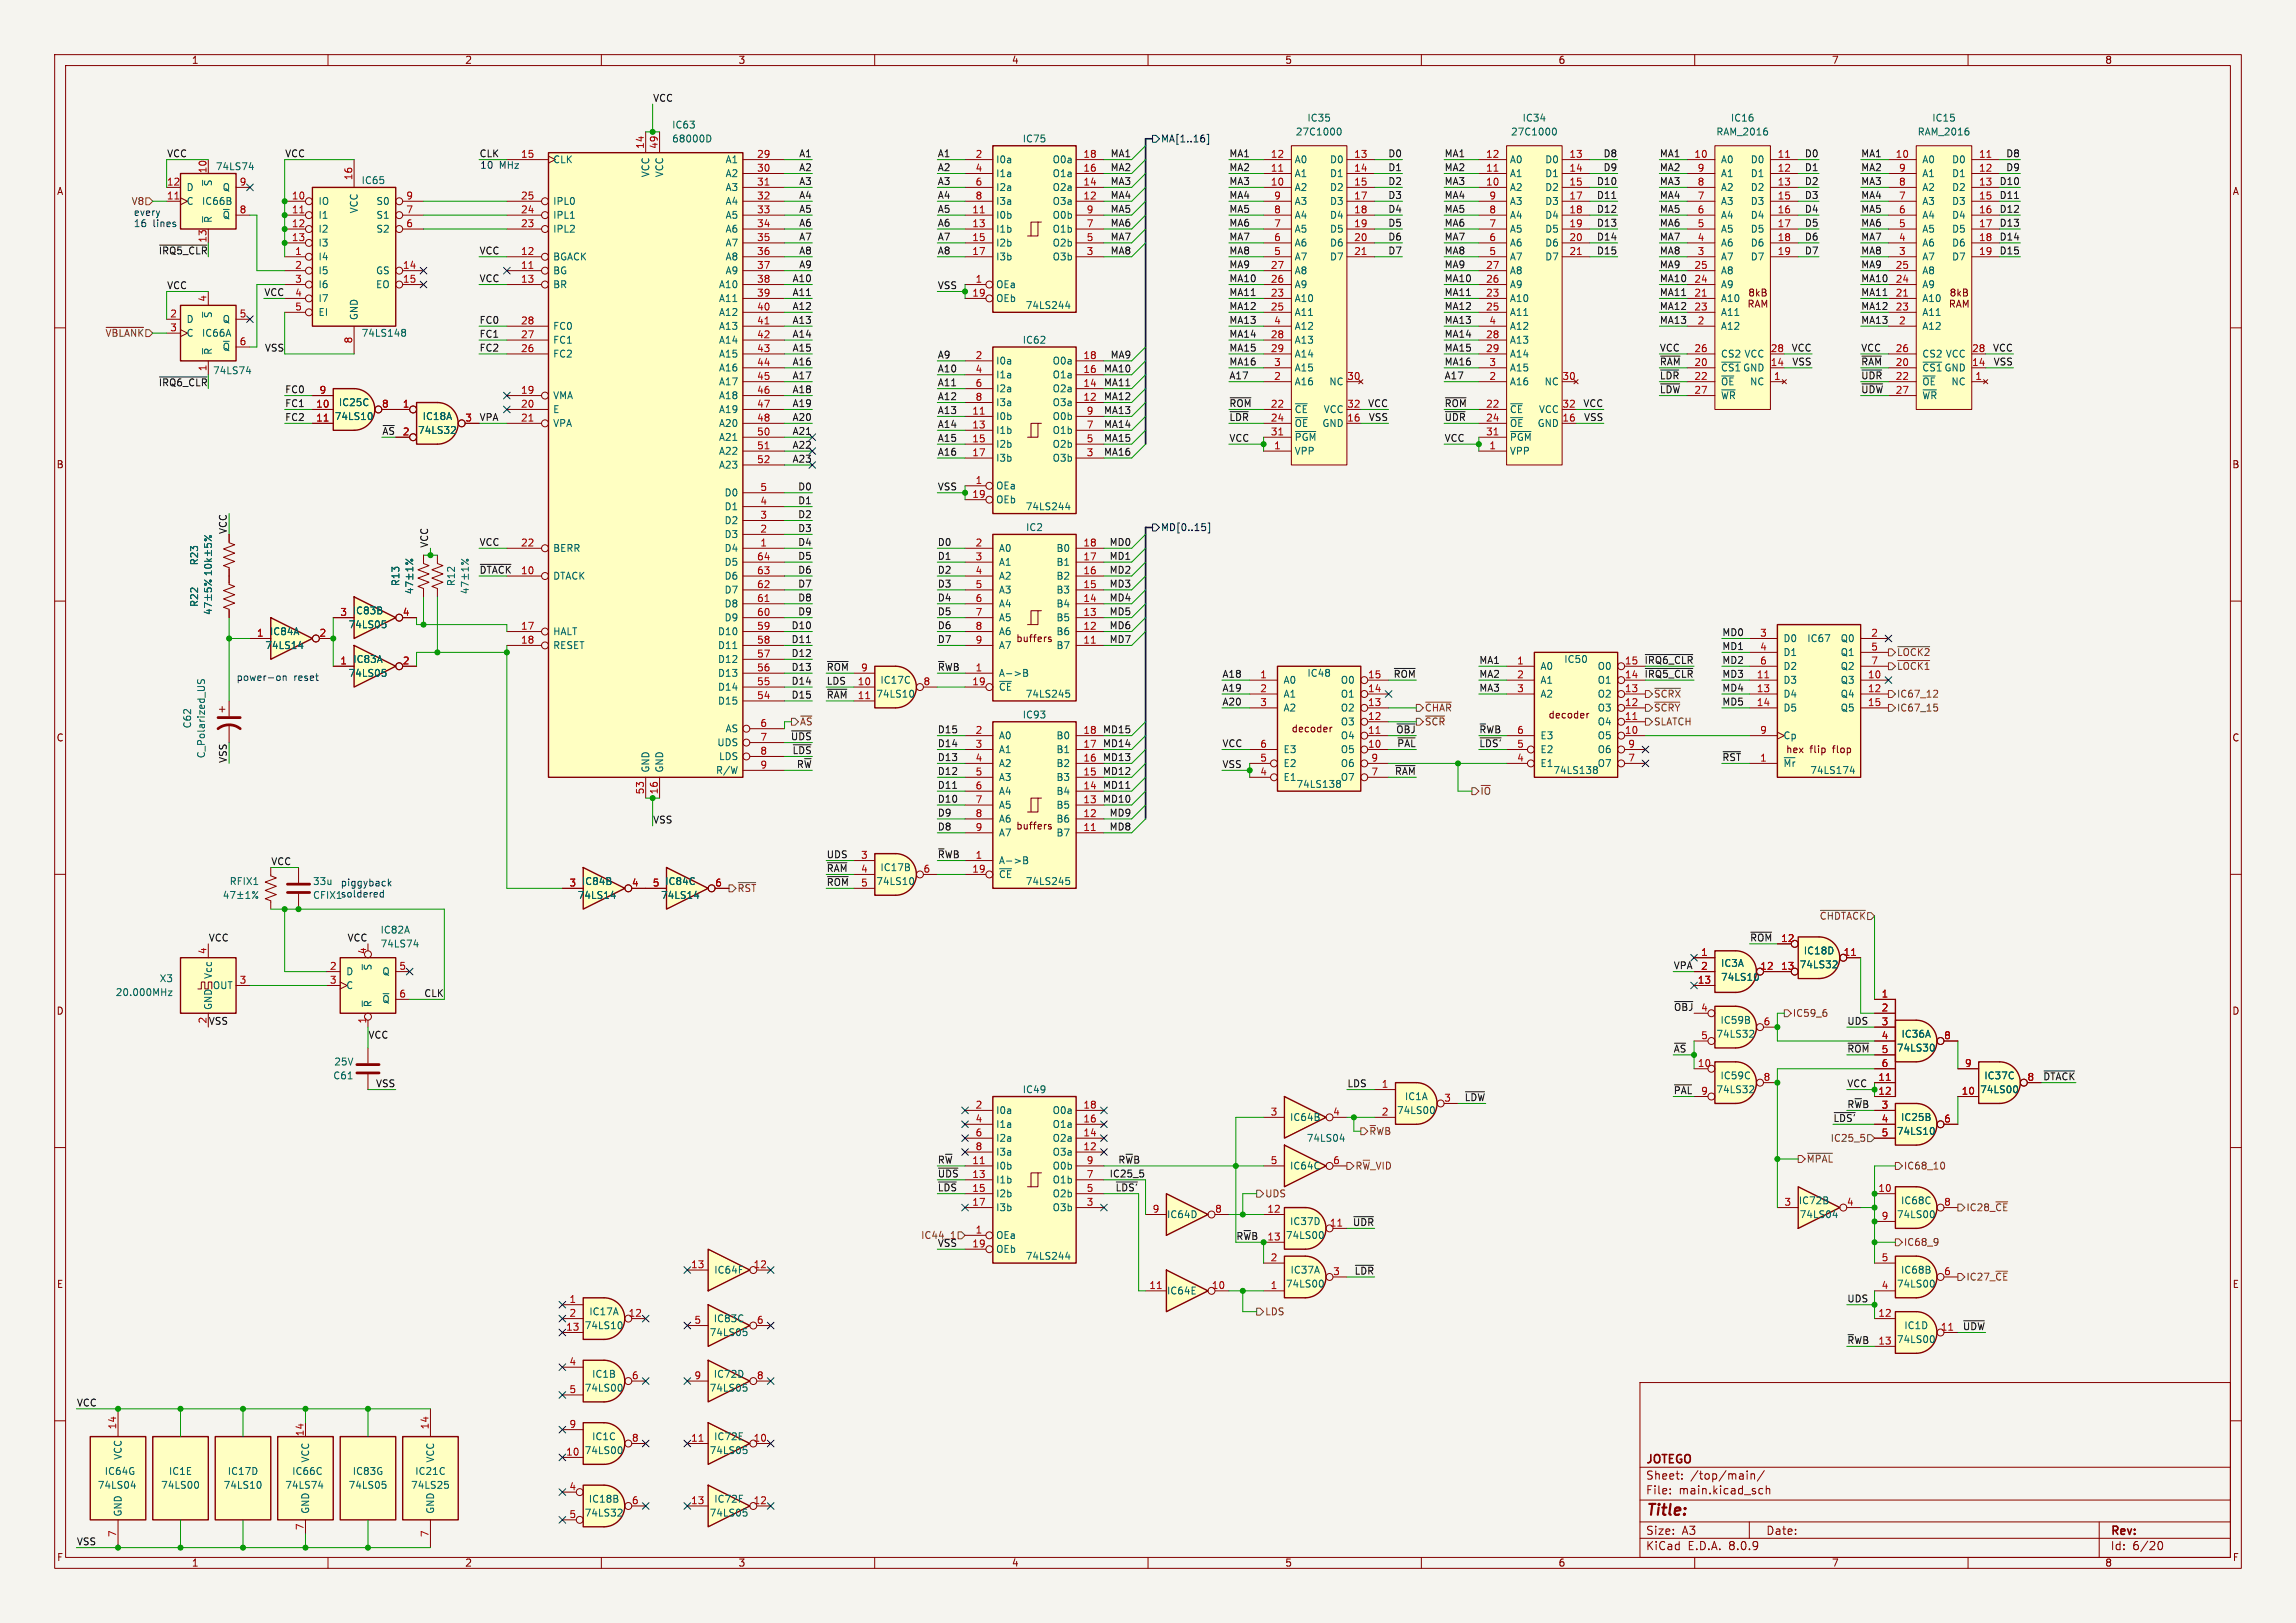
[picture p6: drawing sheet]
<svg xmlns="http://www.w3.org/2000/svg" width="420mm" height="297mm" viewBox="0 0 420 297" stroke-linecap="round" stroke-linejoin="round" font-family="sans-serif">
<defs><g id="words">
<text font-size="2.8" fill="#840000" x="301" y="277.9">Title:</text>
<g font-size="2.1" fill="#840000">
<text x="301" y="268.2">JOTEGO</text>
<text x="301" y="273.7">File:</text>
<text x="301" y="271">Sheet:</text>
<text x="307.1" y="273.7">main.kicad_sch</text>
<text x="309.2" y="271">/top/main/</text>
<text x="301" y="281.1">Size:</text>
<text x="307.6" y="281.1">A3</text>
<text x="323" y="281.1">Date:</text>
<text x="386" y="281.3">Rev:</text>
<text x="301" y="283.9">KiCad</text>
<text x="308.7" y="283.9">E.D.A.</text>
<text x="316.3" y="283.9">8.0.9</text>
<text x="386" y="283.9">Id:</text>
<text x="390.1" y="283.9">6/20</text>
</g>
<g font-size="1.8" fill="#840000">
<text x="35" y="11.9">1</text>
<text x="85" y="11.9">2</text>
<text x="135" y="11.9">3</text>
<text x="185" y="11.9">4</text>
<text x="235" y="11.9">5</text>
<text x="285" y="11.9">6</text>
<text x="335" y="11.9">7</text>
<text x="385" y="11.9">8</text>
<text x="10.3" y="35.9">A</text>
<text x="408.3" y="35.9">A</text>
<text x="69.8" y="79.7">~{AS}</text>
<text x="10.3" y="85.9">B</text>
<text x="408.2" y="85.9">B</text>
<text x="185.8" y="117.7">buffers</text>
<text x="283.2" y="131.7">decoder</text>
<text x="10.3" y="135.9">C</text>
<text x="236.2" y="134.2">decoder</text>
<text x="408.2" y="135.9">C</text>
<text x="331.1" y="138">flip</text>
<text x="335.4" y="138">flop</text>
<text x="185.8" y="152">buffers</text>
<text x="320" y="172.4">~{ROM}12</text>
<text x="10.3" y="185.9">D</text>
<text x="408.2" y="185.9">D</text>
<text x="10.3" y="235.9">E</text>
<text x="408.3" y="235.9">E</text>
<text x="10.3" y="285.9">F</text>
<text x="35" y="286.9">1</text>
<text x="85" y="286.9">2</text>
<text x="135" y="286.9">3</text>
<text x="185" y="286.9">4</text>
<text x="235" y="286.9">5</text>
<text x="285" y="286.9">6</text>
<text x="335" y="286.9">7</text>
<text x="385" y="286.9">8</text>
<text x="408.3" y="285.9">F</text>
</g>
<g font-size="1.8" fill="#0f0f0f">
<text x="119.4" y="18.7">VCC</text>
<text x="30.5" y="28.9">VCC</text>
<text x="52.1" y="28.9">VCC</text>
<text x="87.6" y="28.9">CLK</text>
<text x="146.1" y="28.9">A1</text>
<text x="171.4" y="28.9">A1</text>
<text x="203.1" y="28.9">MA1</text>
<text x="224.8" y="28.9">MA1</text>
<text x="253.9" y="28.9">D0</text>
<text x="264.2" y="28.9">MA1</text>
<text x="293.2" y="28.9">D8</text>
<text x="303.5" y="28.9">MA1</text>
<text x="330.1" y="28.9">D0</text>
<text x="340.4" y="28.9">MA1</text>
<text x="366.9" y="28.9">D8</text>
<text x="146.1" y="33.9">A3</text>
<text x="146.1" y="31.4">A2</text>
<text x="171.4" y="33.9">A3</text>
<text x="171.4" y="31.4">A2</text>
<text x="203.1" y="31.4">MA2</text>
<text x="203.1" y="33.9">MA3</text>
<text x="224.8" y="31.4">MA2</text>
<text x="224.8" y="33.9">MA3</text>
<text x="253.9" y="31.4">D1</text>
<text x="253.9" y="33.9">D2</text>
<text x="264.2" y="31.4">MA2</text>
<text x="264.2" y="33.9">MA3</text>
<text x="292" y="33.9">D10</text>
<text x="293.2" y="31.4">D9</text>
<text x="303.5" y="31.4">MA2</text>
<text x="303.5" y="33.9">MA3</text>
<text x="330.1" y="33.9">D2</text>
<text x="330.1" y="31.4">D1</text>
<text x="340.4" y="33.9">MA3</text>
<text x="340.4" y="31.4">MA2</text>
<text x="365.7" y="33.9">D10</text>
<text x="366.9" y="31.4">D9</text>
<text x="146.1" y="36.5">A4</text>
<text x="146.1" y="39">A5</text>
<text x="146.1" y="41.6">A6</text>
<text x="171.4" y="39">A5</text>
<text x="171.4" y="36.5">A4</text>
<text x="171.4" y="41.6">A6</text>
<text x="203.1" y="41.6">MA6</text>
<text x="203.1" y="36.5">MA4</text>
<text x="203.1" y="39">MA5</text>
<text x="224.8" y="36.5">MA4</text>
<text x="224.8" y="39">MA5</text>
<text x="224.8" y="41.6">MA6</text>
<text x="253.9" y="36.5">D3</text>
<text x="253.9" y="41.6">D5</text>
<text x="253.9" y="39">D4</text>
<text x="264.2" y="36.5">MA4</text>
<text x="264.2" y="39">MA5</text>
<text x="264.2" y="41.6">MA6</text>
<text x="292" y="39">D12</text>
<text x="292" y="36.5">D11</text>
<text x="292" y="41.6">D13</text>
<text x="303.5" y="36.5">MA4</text>
<text x="303.5" y="39">MA5</text>
<text x="303.5" y="41.6">MA6</text>
<text x="330.1" y="36.5">D3</text>
<text x="330.1" y="39">D4</text>
<text x="330.1" y="41.6">D5</text>
<text x="340.4" y="39">MA5</text>
<text x="340.4" y="36.5">MA4</text>
<text x="340.4" y="41.6">MA6</text>
<text x="365.7" y="39">D12</text>
<text x="365.7" y="41.6">D13</text>
<text x="365.7" y="36.5">D11</text>
<text x="28.9" y="46.6">~{IRQ5_CLR}</text>
<text x="87.6" y="46.6">VCC</text>
<text x="146.1" y="44.1">A7</text>
<text x="146.1" y="46.6">A8</text>
<text x="171.4" y="46.6">A8</text>
<text x="171.4" y="44.1">A7</text>
<text x="203.1" y="44.1">MA7</text>
<text x="203.1" y="46.6">MA8</text>
<text x="224.8" y="46.6">MA8</text>
<text x="224.8" y="44.1">MA7</text>
<text x="253.9" y="46.6">D7</text>
<text x="253.9" y="44.1">D6</text>
<text x="264.2" y="44.1">MA7</text>
<text x="264.2" y="46.6">MA8</text>
<text x="292" y="44.1">D14</text>
<text x="292" y="46.6">D15</text>
<text x="303.5" y="44.1">MA7</text>
<text x="303.5" y="46.6">MA8</text>
<text x="330.1" y="44.1">D6</text>
<text x="330.1" y="46.6">D7</text>
<text x="340.4" y="44.1">MA7</text>
<text x="340.4" y="46.6">MA8</text>
<text x="365.7" y="44.1">D14</text>
<text x="365.7" y="46.6">D15</text>
<text x="30.5" y="53">VCC</text>
<text x="87.6" y="51.7">VCC</text>
<text x="144.9" y="51.7">A10</text>
<text x="146.1" y="49.2">A9</text>
<text x="171.4" y="53">VSS</text>
<text x="224.8" y="49.2">MA9</text>
<text x="224.8" y="51.7">MA10</text>
<text x="264.2" y="51.7">MA10</text>
<text x="264.2" y="49.2">MA9</text>
<text x="303.5" y="49.2">MA9</text>
<text x="303.5" y="51.7">MA10</text>
<text x="340.4" y="51.7">MA10</text>
<text x="340.4" y="49.2">MA9</text>
<text x="48.3" y="54.3">VCC</text>
<text x="87.6" y="59.3">FC0</text>
<text x="144.9" y="59.3">A13</text>
<text x="144.9" y="54.3">A11</text>
<text x="144.9" y="56.8">A12</text>
<text x="224.8" y="59.3">MA13</text>
<text x="224.8" y="54.3">MA11</text>
<text x="224.8" y="56.8">MA12</text>
<text x="264.2" y="54.3">MA11</text>
<text x="264.2" y="59.3">MA13</text>
<text x="264.2" y="56.8">MA12</text>
<text x="303.5" y="56.8">MA12</text>
<text x="303.5" y="54.3">MA11</text>
<text x="303.5" y="59.3">MA13</text>
<text x="340.4" y="54.3">MA11</text>
<text x="340.4" y="56.8">MA12</text>
<text x="340.4" y="59.3">MA13</text>
<text x="48.4" y="64.4">VSS</text>
<text x="87.6" y="64.4">FC2</text>
<text x="87.6" y="61.9">FC1</text>
<text x="144.9" y="64.4">A15</text>
<text x="144.9" y="61.9">A14</text>
<text x="171.4" y="65.7">A9</text>
<text x="203.1" y="65.7">MA9</text>
<text x="224.8" y="61.9">MA14</text>
<text x="224.8" y="64.4">MA15</text>
<text x="264.2" y="61.9">MA14</text>
<text x="264.2" y="64.4">MA15</text>
<text x="303.5" y="64.4">VCC</text>
<text x="327.6" y="64.4">VCC</text>
<text x="340.4" y="64.4">VCC</text>
<text x="364.5" y="64.4">VCC</text>
<text x="28.9" y="70.8">~{IRQ6_CLR}</text>
<text x="144.9" y="67">A16</text>
<text x="144.9" y="69.5">A17</text>
<text x="171.4" y="68.2">A10</text>
<text x="171.4" y="70.8">A11</text>
<text x="201.8" y="68.2">MA10</text>
<text x="201.8" y="70.8">MA11</text>
<text x="224.8" y="67">MA16</text>
<text x="224.8" y="69.5">A17</text>
<text x="264.2" y="69.5">A17</text>
<text x="264.2" y="67">MA16</text>
<text x="303.5" y="69.5">~{LDR} 22</text>
<text x="303.5" y="67">~{RAM}20</text>
<text x="327.8" y="67">VSS</text>
<text x="340.4" y="69.5">~{UDR}22</text>
<text x="340.4" y="67">~{RAM}20</text>
<text x="364.6" y="67">VSS</text>
<text x="52.1" y="77.1">FC2</text>
<text x="52.1" y="74.6">FC1</text>
<text x="52.1" y="72">FC0</text>
<text x="87.6" y="77.1">VPA</text>
<text x="144.9" y="74.6">A19</text>
<text x="144.9" y="72">A18</text>
<text x="144.9" y="77.1">A20</text>
<text x="171.4" y="73.3">A12</text>
<text x="171.4" y="75.9">A13</text>
<text x="201.8" y="73.3">MA12</text>
<text x="201.8" y="75.9">MA13</text>
<text x="224.8" y="74.6">~{ROM} 22</text>
<text x="224.8" y="77.1">~{LDR}</text>
<text x="250.2" y="74.6">VCC</text>
<text x="250.3" y="77.1">VSS</text>
<text x="264.2" y="77.1">~{UDR}</text>
<text x="264.2" y="74.6">~{ROM} 22</text>
<text x="289.5" y="74.6">VCC</text>
<text x="289.7" y="77.1">VSS</text>
<text x="303.5" y="72">~{LDW}27</text>
<text x="340.4" y="72">~{UDW}27</text>
<text x="144.9" y="79.7">A21</text>
<text x="144.9" y="82.2">A22</text>
<text x="171.4" y="80.9">A15</text>
<text x="171.4" y="83.5">A16</text>
<text x="171.4" y="78.4">A14</text>
<text x="201.8" y="80.9">MA15</text>
<text x="201.8" y="78.4">MA14</text>
<text x="201.8" y="83.5">MA16</text>
<text x="224.8" y="80.9">VCC</text>
<text x="264.2" y="80.9">VCC</text>
<text x="144.9" y="84.7">A23</text>
<text x="145.9" y="89.8">D0</text>
<text x="171.4" y="89.8">VSS</text>
<text x="145.9" y="94.9">D2</text>
<text x="145.9" y="92.4">D1</text>
<text x="41.6" y="97.8" transform="rotate(-90 41.6 97.8)">VCC</text>
<text x="78.4" y="100.3" transform="rotate(-90 78.4 100.3)">VCC</text>
<text x="87.6" y="100">VCC</text>
<text x="145.9" y="100">D4</text>
<text x="145.9" y="97.4">D3</text>
<text x="171.4" y="100">D0</text>
<text x="202.9" y="100">MD0</text>
<text x="87.6" y="105.1">~{DTACK}10</text>
<text x="145.9" y="107.6">D7</text>
<text x="145.9" y="102.5">D5</text>
<text x="145.9" y="105.1">D6</text>
<text x="171.4" y="107.6">D3</text>
<text x="171.4" y="102.5">D1</text>
<text x="171.4" y="105.1">D2</text>
<text x="202.9" y="107.6">MD3</text>
<text x="202.9" y="105.1">MD2</text>
<text x="202.9" y="102.5">MD1</text>
<text x="145.9" y="110.1">D8</text>
<text x="145.9" y="112.7">D9</text>
<text x="171.4" y="112.7">D5</text>
<text x="171.4" y="110.1">D4</text>
<text x="202.9" y="112.7">MD5</text>
<text x="202.9" y="110.1">MD4</text>
<text x="144.7" y="117.8">D11</text>
<text x="144.7" y="115.2">D10</text>
<text x="171.4" y="117.8">D7</text>
<text x="171.4" y="115.2">D6</text>
<text x="202.9" y="117.8">MD7</text>
<text x="202.9" y="115.2">MD6</text>
<text x="315" y="116.5">MD0</text>
<text x="315" y="119">MD1</text>
<text x="144.7" y="120.3">D12</text>
<text x="144.7" y="125.4">D14</text>
<text x="144.7" y="122.8">D13</text>
<text x="151.1" y="125.4">LDS</text>
<text x="151.1" y="122.8">~{ROM}9</text>
<text x="171.4" y="122.8">~{R}WB 1</text>
<text x="223.5" y="124.1">A18</text>
<text x="254.8" y="124.1">~{ROM}</text>
<text x="270.5" y="121.6">MA1</text>
<text x="270.5" y="124.1">MA2</text>
<text x="300.7" y="124.1">~{IRQ5_CLR}</text>
<text x="300.7" y="121.6">~{IRQ6_CLR}</text>
<text x="315" y="121.6">MD2</text>
<text x="315" y="124.1">MD3</text>
<text x="144.7" y="127.9">D15</text>
<text x="151.1" y="127.9">~{RAM}11</text>
<text x="223.5" y="129.2">A20</text>
<text x="223.5" y="126.7">A19</text>
<text x="270.5" y="126.7">MA3</text>
<text x="315" y="126.7">MD4</text>
<text x="315" y="129.2">MD5</text>
<text x="144.6" y="135.5">~{UDS}</text>
<text x="171.4" y="134.3">D15</text>
<text x="171.4" y="136.8">D14</text>
<text x="201.7" y="134.3">MD15</text>
<text x="201.7" y="136.8">MD14</text>
<text x="223.5" y="136.8">VCC</text>
<text x="255.3" y="134.3">~{OBJ}</text>
<text x="255.5" y="136.8">~{PAL}</text>
<text x="270.5" y="136.8">~{LDS'} 5</text>
<text x="270.5" y="134.3">~{R}WB 6</text>
<text x="41.6" y="139.7" transform="rotate(-90 41.6 139.7)">VSS</text>
<text x="144.9" y="138.1">~{LDS}</text>
<text x="145.7" y="140.6">R~{W}</text>
<text x="171.4" y="139.4">D13</text>
<text x="171.4" y="141.9">D12</text>
<text x="201.7" y="141.9">MD12</text>
<text x="201.7" y="139.4">MD13</text>
<text x="223.5" y="140.6">VSS</text>
<text x="255.1" y="141.9">~{RAM}</text>
<text x="315" y="139.4">~{RST} 1</text>
<text x="171.4" y="147">D10</text>
<text x="171.4" y="149.5">D9</text>
<text x="171.4" y="144.4">D11</text>
<text x="201.7" y="147">MD10</text>
<text x="201.7" y="144.4">MD11</text>
<text x="202.9" y="149.5">MD9</text>
<text x="119.4" y="150.8">VSS</text>
<text x="171.4" y="152.1">D8</text>
<text x="202.9" y="152.1">MD8</text>
<text x="49.5" y="158.4">VCC</text>
<text x="151.1" y="159.7">~{RAM}4</text>
<text x="151.1" y="157.1">UDS</text>
<text x="171.4" y="157.1">~{R}WB 1</text>
<text x="151.1" y="162.2">~{ROM}5</text>
<text x="38.1" y="172.4">VCC</text>
<text x="63.5" y="172.4">VCC</text>
<text x="306.1" y="177.5">VPA</text>
<text x="77.5" y="182.5">CLK</text>
<text x="306.1" y="185.1">~{OBJ}4</text>
<text x="38.1" y="187.6">VSS</text>
<text x="67.3" y="190.2">VCC</text>
<text x="337.8" y="187.6">UDS</text>
<text x="337.8" y="192.7">~{ROM}5</text>
<text x="373.7" y="197.8">~{DTACK}</text>
<text x="68.7" y="199">VSS</text>
<text x="246.4" y="199">LDS</text>
<text x="267.8" y="201.6">~{LDW}</text>
<text x="306.1" y="200.3">~{PAL}9</text>
<text x="337.8" y="199">VCC</text>
<text x="337.8" y="202.9">R~{W}B3</text>
<text x="335.3" y="205.4">~{LDS'}</text>
<text x="171.4" y="213">R~{W} 11</text>
<text x="171.4" y="215.6">~{UDS} 13</text>
<text x="202.9" y="215.6">IC25_5</text>
<text x="204.5" y="213">R~{W}B</text>
<text x="171.4" y="218.1">~{LDS} 15</text>
<text x="204" y="218.1">~{LDS'}</text>
<text x="247.4" y="224.4">~{UDR}</text>
<text x="171.4" y="228.3">VSS</text>
<text x="247.7" y="233.3">~{LDR}</text>
<text x="337.8" y="238.4">UDS</text>
<text x="359" y="243.5">~{UDW}</text>
<text x="337.8" y="246">~{R}WB13</text>
<text x="14" y="257.5">VCC</text>
<text x="14" y="282.9">VSS</text>
</g>
<g font-size="1.8" fill="#006464">
<text x="122.9" y="23.7">IC63</text>
<text x="239.1" y="22.5">IC35</text>
<text x="278.4" y="22.5">IC34</text>
<text x="316.5" y="22.5">IC16</text>
<text x="353.4" y="22.5">IC15</text>
<text x="122.9" y="26.3">68000D</text>
<text x="187" y="26.3">IC75</text>
<text x="236.9" y="25">27C1000</text>
<text x="276.3" y="25">27C1000</text>
<text x="313.9" y="25">RAM_2016</text>
<text x="350.7" y="25">RAM_2016</text>
<text x="34" y="35.2">D</text>
<text x="39" y="34.2" transform="rotate(-90 39 34.2)">~{S}</text>
<text x="39.4" y="31.3">74LS74</text>
<text x="40.6" y="35.2">Q</text>
<text x="66" y="33.9">IC65</text>
<text x="101.1" y="30.1">CLK</text>
<text x="119" y="32.5" transform="rotate(-90 119 32.5)">VCC</text>
<text x="121.5" y="32.5" transform="rotate(-90 121.5 32.5)">VCC</text>
<text x="132.6" y="30.1">A1</text>
<text x="132.6" y="32.6">A2</text>
<text x="132.6" y="35.2">A3</text>
<text x="182.1" y="30.1">I0a</text>
<text x="182.1" y="32.6">I1a</text>
<text x="182.1" y="35.2">I2a</text>
<text x="192.4" y="35.2">O2a</text>
<text x="192.4" y="32.6">O1a</text>
<text x="192.4" y="30.1">O0a</text>
<text x="236.7" y="35.2">A2</text>
<text x="236.7" y="32.6">A1</text>
<text x="236.7" y="30.1">A0</text>
<text x="243.2" y="30.1">D0</text>
<text x="243.2" y="32.6">D1</text>
<text x="243.2" y="35.2">D2</text>
<text x="276.1" y="35.2">A2</text>
<text x="276.1" y="32.6">A1</text>
<text x="276.1" y="30.1">A0</text>
<text x="282.6" y="30.1">D0</text>
<text x="282.6" y="32.6">D1</text>
<text x="282.6" y="35.2">D2</text>
<text x="314.7" y="30.1">A0</text>
<text x="314.7" y="35.2">A2</text>
<text x="314.7" y="32.6">A1</text>
<text x="320.2" y="30.1">D0</text>
<text x="320.2" y="32.6">D1</text>
<text x="320.2" y="35.2">D2</text>
<text x="351.5" y="30.1">A0</text>
<text x="351.5" y="35.2">A2</text>
<text x="351.5" y="32.6">A1</text>
<text x="357" y="30.1">D0</text>
<text x="357" y="32.6">D1</text>
<text x="357" y="35.2">D2</text>
<text x="34" y="37.7">C</text>
<text x="36.8" y="37.7">IC66B</text>
<text x="39" y="40.9" transform="rotate(-90 39 40.9)">~{R}</text>
<text x="40.6" y="40.2">~{Q}</text>
<text x="58.2" y="37.7">IO</text>
<text x="58.2" y="40.2">I1</text>
<text x="65.6" y="39.1" transform="rotate(-90 65.6 39.1)">VCC</text>
<text x="68.8" y="40.2">S1</text>
<text x="68.8" y="37.7">S0</text>
<text x="101.1" y="40.2">IPL1</text>
<text x="101.1" y="37.7">IPL0</text>
<text x="132.6" y="37.7">A4</text>
<text x="132.6" y="40.2">A5</text>
<text x="182.1" y="40.2">I0b</text>
<text x="182.1" y="37.7">I3a</text>
<text x="192.4" y="37.7">O3a</text>
<text x="192.4" y="40.2">O0b</text>
<text x="236.7" y="40.2">A4</text>
<text x="236.7" y="37.7">A3</text>
<text x="243.2" y="37.7">D3</text>
<text x="243.2" y="40.2">D4</text>
<text x="276.1" y="40.2">A4</text>
<text x="276.1" y="37.7">A3</text>
<text x="282.6" y="37.7">D3</text>
<text x="282.6" y="40.2">D4</text>
<text x="314.7" y="40.2">A4</text>
<text x="314.7" y="37.7">A3</text>
<text x="320.2" y="37.7">D3</text>
<text x="320.2" y="40.2">D4</text>
<text x="351.5" y="40.2">A4</text>
<text x="351.5" y="37.7">A3</text>
<text x="357" y="37.7">D3</text>
<text x="357" y="40.2">D4</text>
<text x="58.2" y="47.9">I4</text>
<text x="58.2" y="42.8">I2</text>
<text x="58.2" y="45.3">I3</text>
<text x="68.8" y="42.8">S2</text>
<text x="101.1" y="47.9">BGACK</text>
<text x="101.1" y="42.8">IPL2</text>
<text x="132.6" y="42.8">A6</text>
<text x="132.6" y="45.3">A7</text>
<text x="132.6" y="47.9">A8</text>
<text x="182.1" y="42.8">I1b</text>
<text x="182.1" y="45.3">I2b</text>
<text x="182.1" y="47.9">I3b</text>
<text x="192.4" y="47.9">O3b</text>
<text x="192.4" y="45.3">O2b</text>
<text x="192.4" y="42.8">O1b</text>
<text x="236.7" y="47.9">A7</text>
<text x="236.7" y="45.3">A6</text>
<text x="236.7" y="42.8">A5</text>
<text x="243.2" y="42.8">D5</text>
<text x="243.2" y="45.3">D6</text>
<text x="243.2" y="47.9">D7</text>
<text x="276.1" y="47.9">A7</text>
<text x="276.1" y="45.3">A6</text>
<text x="276.1" y="42.8">A5</text>
<text x="282.6" y="42.8">D5</text>
<text x="282.6" y="45.3">D6</text>
<text x="282.6" y="47.9">D7</text>
<text x="314.7" y="47.9">A7</text>
<text x="314.7" y="45.3">A6</text>
<text x="314.7" y="42.8">A5</text>
<text x="320.2" y="42.8">D5</text>
<text x="320.2" y="45.3">D6</text>
<text x="320.2" y="47.9">D7</text>
<text x="351.5" y="47.9">A7</text>
<text x="351.5" y="45.3">A6</text>
<text x="351.5" y="42.8">A5</text>
<text x="357" y="42.8">D5</text>
<text x="357" y="45.3">D6</text>
<text x="357" y="47.9">D7</text>
<text x="58.2" y="50.4">I5</text>
<text x="58.2" y="52.9">I6</text>
<text x="68.7" y="50.4">GS</text>
<text x="68.7" y="52.9">EO</text>
<text x="101.1" y="50.4">BG</text>
<text x="101.1" y="52.9">BR</text>
<text x="131.4" y="52.9">A10</text>
<text x="132.6" y="50.4">A9</text>
<text x="182.1" y="52.9">OEa</text>
<text x="236.7" y="52.9">A9</text>
<text x="236.7" y="50.4">A8</text>
<text x="276.1" y="52.9">A9</text>
<text x="276.1" y="50.4">A8</text>
<text x="314.7" y="52.9">A9</text>
<text x="314.7" y="50.4">A8</text>
<text x="351.5" y="52.9">A9</text>
<text x="351.5" y="50.4">A8</text>
<text x="34" y="59.3">D</text>
<text x="39" y="58.3" transform="rotate(-90 39 58.3)">~{S}</text>
<text x="40.6" y="59.3">Q</text>
<text x="58.2" y="55.5">I7</text>
<text x="58.2" y="58">EI</text>
<text x="65.6" y="58.7" transform="rotate(-90 65.6 58.7)">GND</text>
<text x="131.4" y="55.5">A11</text>
<text x="131.4" y="58">A12</text>
<text x="182.1" y="55.5">OEb</text>
<text x="187.5" y="56.7">74LS244</text>
<text x="236.7" y="55.5">A10</text>
<text x="236.7" y="58">A11</text>
<text x="276.1" y="55.5">A10</text>
<text x="276.1" y="58">A11</text>
<text x="314.7" y="58">A11</text>
<text x="351.5" y="58">A11</text>
<text x="34" y="61.8">C</text>
<text x="36.8" y="61.8">IC66A</text>
<text x="39" y="65" transform="rotate(-90 39 65)">~{R}</text>
<text x="40.6" y="64.4">~{Q}</text>
<text x="66" y="61.8">74LS148</text>
<text x="101.1" y="65.6">FC2</text>
<text x="101.1" y="63.1">FC1</text>
<text x="101.1" y="60.6">FC0</text>
<text x="131.4" y="60.6">A13</text>
<text x="131.4" y="63.1">A14</text>
<text x="131.4" y="65.6">A15</text>
<text x="187" y="63.1">IC62</text>
<text x="236.7" y="63.1">A13</text>
<text x="236.7" y="65.6">A14</text>
<text x="236.7" y="60.6">A12</text>
<text x="276.1" y="63.1">A13</text>
<text x="276.1" y="65.6">A14</text>
<text x="276.1" y="60.6">A12</text>
<text x="314.7" y="60.6">A12</text>
<text x="314.7" y="65.6">CS2 VCC</text>
<text x="351.5" y="60.6">A12</text>
<text x="351.5" y="65.6">CS2 VCC</text>
<text x="38.9" y="68.7">74LS74</text>
<text x="131.4" y="68.2">A16</text>
<text x="131.4" y="70.7">A17</text>
<text x="182.1" y="66.9">I0a</text>
<text x="182.1" y="69.4">I1a</text>
<text x="182.1" y="72">I2a</text>
<text x="192.4" y="72">O2a</text>
<text x="192.4" y="69.4">O1a</text>
<text x="192.4" y="66.9">O0a</text>
<text x="236.7" y="70.7">A16</text>
<text x="236.7" y="68.2">A15</text>
<text x="243.1" y="70.7">NC</text>
<text x="276.1" y="70.7">A16</text>
<text x="276.1" y="68.2">A15</text>
<text x="282.4" y="70.7">NC</text>
<text x="314.7" y="68.2">~{CS1}</text>
<text x="314.7" y="70.7">~{OE} NC</text>
<text x="318.8" y="68.2">GND</text>
<text x="351.5" y="68.2">~{CS1}</text>
<text x="351.5" y="70.7">~{OE} NC</text>
<text x="355.6" y="68.2">GND</text>
<text x="61.1" y="77.1">74LS10</text>
<text x="61.9" y="74.5">IC25C</text>
<text x="77.2" y="77.1">IC18A</text>
<text x="101.1" y="73.3">VMA</text>
<text x="101.1" y="75.8">E</text>
<text x="131.4" y="73.3">A18</text>
<text x="131.4" y="75.8">A19</text>
<text x="182.1" y="77.1">I0b</text>
<text x="182.1" y="74.5">I3a</text>
<text x="192.4" y="74.5">O3a</text>
<text x="192.4" y="77.1">O0b</text>
<text x="236.7" y="75.8">~{CE} VCC</text>
<text x="276.1" y="75.8">~{CE} VCC</text>
<text x="314.7" y="73.3">~{WR}</text>
<text x="351.5" y="73.3">~{WR}</text>
<text x="76.4" y="79.6">74LS32</text>
<text x="101.1" y="78.3">VPA</text>
<text x="131.4" y="78.3">A20</text>
<text x="131.4" y="80.9">A21</text>
<text x="131.4" y="83.4">A22</text>
<text x="182.1" y="79.6">I1b</text>
<text x="182.1" y="82.1">I2b</text>
<text x="192.4" y="82.1">O2b</text>
<text x="192.4" y="79.6">O1b</text>
<text x="236.7" y="83.4">VPP</text>
<text x="236.7" y="78.3">~{OE}GND</text>
<text x="236.7" y="80.9">~{PGM}</text>
<text x="276.1" y="83.4">VPP</text>
<text x="276.1" y="78.3">~{OE}GND</text>
<text x="276.1" y="80.9">~{PGM}</text>
<text x="131.4" y="86">A23</text>
<text x="182.1" y="89.8">OEa</text>
<text x="182.1" y="84.7">I3b</text>
<text x="192.4" y="84.7">O3b</text>
<text x="132.4" y="93.6">D1</text>
<text x="132.4" y="91">D0</text>
<text x="182.1" y="92.3">OEb</text>
<text x="187.5" y="93.6">74LS244</text>
<text x="101.1" y="101.2">BERR</text>
<text x="132.4" y="101.2">D4</text>
<text x="132.4" y="98.7">D3</text>
<text x="132.4" y="96.1">D2</text>
<text x="182.6" y="101.2">A0</text>
<text x="187.6" y="97.4">IC2</text>
<text x="193.2" y="101.2">B0</text>
<text x="36.4" y="103.5" transform="rotate(-90 36.4 103.5)">R23</text>
<text x="73.3" y="107.4" transform="rotate(-90 73.3 107.4)">R13</text>
<text x="83.4" y="107.4" transform="rotate(-90 83.4 107.4)">R12</text>
<text x="101.1" y="106.3">DTACK</text>
<text x="132.4" y="106.3">D6</text>
<text x="132.4" y="103.7">D5</text>
<text x="182.6" y="103.7">A1</text>
<text x="182.6" y="106.3">A2</text>
<text x="193.2" y="106.3">B2</text>
<text x="193.2" y="103.7">B1</text>
<text x="36.4" y="111.2" transform="rotate(-90 36.4 111.2)">R22</text>
<text x="64.4" y="112.6">IC83B</text>
<text x="132.4" y="113.9">D9</text>
<text x="132.4" y="111.4">D8</text>
<text x="132.4" y="108.8">D7</text>
<text x="182.6" y="108.8">A3</text>
<text x="182.6" y="111.4">A4</text>
<text x="182.6" y="113.9">A5</text>
<text x="193.2" y="113.9">B5</text>
<text x="193.2" y="111.4">B4</text>
<text x="193.2" y="108.8">B3</text>
<text x="48.4" y="119">74LS14</text>
<text x="49.3" y="116.4">IC84A</text>
<text x="63.7" y="115.2">74LS05</text>
<text x="101.1" y="116.4">HALT</text>
<text x="101.1" y="119">RESET</text>
<text x="131.2" y="119">D11</text>
<text x="131.2" y="116.4">D10</text>
<text x="182.6" y="116.4">A6</text>
<text x="182.6" y="119">A7</text>
<text x="193.2" y="119">B7</text>
<text x="193.2" y="116.4">B6</text>
<text x="326.1" y="117.7">D0</text>
<text x="330.5" y="117.7">IC67</text>
<text x="336.6" y="117.7">Q0</text>
<text x="63.7" y="124.1">74LS05</text>
<text x="64.5" y="121.5">IC83A</text>
<text x="131.2" y="124.1">D13</text>
<text x="131.2" y="121.5">D12</text>
<text x="160.9" y="125.3">IC17C</text>
<text x="182.6" y="124.1">A-&gt;B</text>
<text x="234.7" y="125.3">A0</text>
<text x="239.1" y="124.1">IC48</text>
<text x="245.2" y="125.3">O0</text>
<text x="281.7" y="122.8">A0</text>
<text x="281.7" y="125.3">A1</text>
<text x="286" y="121.5">IC50</text>
<text x="292.2" y="125.3">O1</text>
<text x="292.2" y="122.8">O0</text>
<text x="326.1" y="125.3">D3</text>
<text x="326.1" y="120.2">D1</text>
<text x="326.1" y="122.8">D2</text>
<text x="336.6" y="125.3">Q3</text>
<text x="336.6" y="120.2">Q1</text>
<text x="336.6" y="122.8">Q2</text>
<text x="131.2" y="129.1">D15</text>
<text x="131.2" y="126.6">D14</text>
<text x="160.2" y="127.9">74LS10</text>
<text x="182.6" y="126.6">~{CE}</text>
<text x="187" y="131.7">IC93</text>
<text x="187.5" y="127.9">74LS245</text>
<text x="234.7" y="127.9">A1</text>
<text x="234.7" y="130.4">A2</text>
<text x="245.2" y="130.4">O2</text>
<text x="245.2" y="127.9">O1</text>
<text x="281.7" y="127.9">A2</text>
<text x="292.2" y="130.4">O3</text>
<text x="292.2" y="127.9">O2</text>
<text x="326.1" y="127.9">D4</text>
<text x="326.1" y="130.4">D5</text>
<text x="336.6" y="127.9">Q4</text>
<text x="336.6" y="130.4">Q5</text>
<text x="35.2" y="133.4" transform="rotate(-90 35.2 133.4)">C62</text>
<text x="131.1" y="136.8">UDS</text>
<text x="132.6" y="134.2">AS</text>
<text x="182.6" y="135.5">A0</text>
<text x="193.2" y="135.5">B0</text>
<text x="245.2" y="135.5">O4</text>
<text x="245.2" y="132.9">O3</text>
<text x="281.7" y="135.5">E3</text>
<text x="292.2" y="135.5">O5</text>
<text x="292.2" y="132.9">O4</text>
<text x="326.1" y="135.5">Cp</text>
<text x="37.7" y="138.9" transform="rotate(-90 37.7 138.9)">C_Polarized_US</text>
<text x="119" y="141.5" transform="rotate(-90 119 141.5)">GND</text>
<text x="121.5" y="141.5" transform="rotate(-90 121.5 141.5)">GND</text>
<text x="130.9" y="141.8">R/W</text>
<text x="131.4" y="139.3">LDS</text>
<text x="182.6" y="138">A1</text>
<text x="182.6" y="140.6">A2</text>
<text x="182.6" y="143.1">A3</text>
<text x="193.2" y="143.1">B3</text>
<text x="193.2" y="140.6">B2</text>
<text x="193.2" y="138">B1</text>
<text x="234.7" y="143.1">E1</text>
<text x="234.7" y="140.6">E2</text>
<text x="234.7" y="138">E3</text>
<text x="245.2" y="138">O5</text>
<text x="245.2" y="143.1">O7</text>
<text x="245.2" y="140.6">O6</text>
<text x="281.7" y="140.6">E1</text>
<text x="281.7" y="138">E2</text>
<text x="284" y="141.8">74LS138</text>
<text x="292.2" y="140.6">O7</text>
<text x="292.2" y="138">O6</text>
<text x="326.1" y="140.6">~{Mr}</text>
<text x="326.6" y="138">hex</text>
<text x="331" y="141.8">74LS174</text>
<text x="182.6" y="145.6">A4</text>
<text x="182.6" y="148.2">A5</text>
<text x="193.2" y="148.2">B5</text>
<text x="193.2" y="145.6">B4</text>
<text x="237.1" y="144.4">74LS138</text>
<text x="182.6" y="150.7">A6</text>
<text x="182.6" y="153.3">A7</text>
<text x="193.2" y="153.3">B7</text>
<text x="193.2" y="150.7">B6</text>
<text x="160.9" y="159.6">IC17B</text>
<text x="182.6" y="158.3">A-&gt;B</text>
<text x="182.6" y="160.9">~{CE}</text>
<text x="41.9" y="162.2">RFIX1</text>
<text x="57.2" y="162.2">33u</text>
<text x="105.6" y="164.7">74LS14</text>
<text x="106.3" y="162.2">IC84B</text>
<text x="120.8" y="164.7">74LS14</text>
<text x="121.6" y="162.2">IC84C</text>
<text x="160.2" y="162.2">74LS10</text>
<text x="187.5" y="162.2">74LS245</text>
<text x="69.5" y="171">IC82A</text>
<text x="69.5" y="173.6">74LS74</text>
<text x="29.1" y="179.9">X3</text>
<text x="39" y="179.2" transform="rotate(-90 39 179.2)">Vcc</text>
<text x="63.2" y="178.7">D</text>
<text x="68.2" y="177.7" transform="rotate(-90 68.2 177.7)">~{S}</text>
<text x="69.8" y="178.7">Q</text>
<text x="314.7" y="177.1">IC3A</text>
<text x="314.7" y="179.7">74LS10</text>
<text x="329.1" y="177.4">74LS32</text>
<text x="329.9" y="174.9">IC18D</text>
<text x="21.1" y="182.5">20.000MHz</text>
<text x="38.8" y="181.2">OUT</text>
<text x="39" y="184.9" transform="rotate(-90 39 184.9)">GND</text>
<text x="63.2" y="181.2">C</text>
<text x="68.2" y="184.4" transform="rotate(-90 68.2 184.4)">~{R}</text>
<text x="69.8" y="183.7">~{Q}</text>
<text x="313.9" y="190.1">74LS32</text>
<text x="314.6" y="187.6">IC59B</text>
<text x="347.7" y="190.1">IC36A</text>
<text x="60.9" y="197.7">C61</text>
<text x="61" y="195.2">25V</text>
<text x="314.6" y="197.7">IC59C</text>
<text x="346.9" y="192.6">74LS30</text>
<text x="362.9" y="197.7">IC37C</text>
<text x="187" y="200.3">IC49</text>
<text x="256.9" y="201.5">IC1A</text>
<text x="313.9" y="200.3">74LS32</text>
<text x="362.1" y="200.3">74LS00</text>
<text x="182.1" y="204.1">I0a</text>
<text x="182.1" y="206.6">I1a</text>
<text x="182.1" y="209.1">I2a</text>
<text x="192.4" y="209.1">O2a</text>
<text x="192.4" y="206.6">O1a</text>
<text x="192.4" y="204.1">O0a</text>
<text x="235.9" y="205.3">IC64B</text>
<text x="238.9" y="209.1">74LS04</text>
<text x="255.4" y="204.1">74LS00</text>
<text x="346.9" y="207.9">74LS10</text>
<text x="347.6" y="205.3">IC25B</text>
<text x="182.1" y="214.2">I0b</text>
<text x="182.1" y="211.7">I3a</text>
<text x="192.4" y="211.7">O3a</text>
<text x="192.4" y="214.2">O0b</text>
<text x="235.9" y="214.2">IC64C</text>
<text x="182.1" y="216.8">I1b</text>
<text x="182.1" y="219.3">I2b</text>
<text x="182.1" y="221.8">I3b</text>
<text x="192.4" y="221.8">O3b</text>
<text x="192.4" y="219.3">O2b</text>
<text x="192.4" y="216.8">O1b</text>
<text x="328.9" y="220.6">IC72B</text>
<text x="347.6" y="220.6">IC68C</text>
<text x="182.1" y="226.9">OEa</text>
<text x="213.4" y="223.1">IC64D</text>
<text x="235.1" y="226.9">74LS00</text>
<text x="235.9" y="224.4">IC37D</text>
<text x="329.1" y="223.1">74LS04</text>
<text x="346.9" y="223.1">74LS00</text>
<text x="130.6" y="233.3">IC64F</text>
<text x="182.1" y="229.5">OEb</text>
<text x="187.5" y="230.7">74LS244</text>
<text x="236" y="233.3">IC37A</text>
<text x="347.6" y="233.3">IC68B</text>
<text x="213.4" y="237.1">IC64E</text>
<text x="235.1" y="235.8">74LS00</text>
<text x="346.9" y="235.8">74LS00</text>
<text x="106.9" y="243.4">74LS10</text>
<text x="107.7" y="240.9">IC17A</text>
<text x="129.7" y="244.7">74LS05</text>
<text x="130.5" y="242.2">IC83C</text>
<text x="346.9" y="246">74LS00</text>
<text x="348.2" y="243.4">IC1D</text>
<text x="106.9" y="254.9">74LS00</text>
<text x="108.2" y="252.3">IC1B</text>
<text x="129.7" y="254.9">74LS05</text>
<text x="130.5" y="252.3">IC72D</text>
<text x="108.2" y="263.8">IC1C</text>
<text x="130.5" y="263.8">IC72E</text>
<text x="22.5" y="267.2" transform="rotate(-90 22.5 267.2)">VCC</text>
<text x="56.7" y="267.7" transform="rotate(-90 56.7 267.7)">VCC</text>
<text x="79.6" y="267.7" transform="rotate(-90 79.6 267.7)">VCC</text>
<text x="106.9" y="266.3">74LS00</text>
<text x="129.7" y="266.3">74LS05</text>
<text x="17.8" y="272.6">74LS04</text>
<text x="19.1" y="270.1">IC64G</text>
<text x="29.4" y="272.6">74LS00</text>
<text x="30.8" y="270.1">IC1E</text>
<text x="40.8" y="272.6">74LS10</text>
<text x="41.6" y="270.1">IC17D</text>
<text x="52.1" y="272.6">74LS74</text>
<text x="53.3" y="270.1">IC66C</text>
<text x="63.7" y="272.6">74LS05</text>
<text x="64.4" y="270.1">IC83G</text>
<text x="75.1" y="272.6">74LS25</text>
<text x="75.9" y="270.1">IC21C</text>
<text x="107.6" y="275.2">IC18B</text>
<text x="130.6" y="275.2">IC72F</text>
<text x="22.5" y="277.6" transform="rotate(-90 22.5 277.6)">GND</text>
<text x="56.7" y="277.1" transform="rotate(-90 56.7 277.1)">GND</text>
<text x="79.6" y="277.1" transform="rotate(-90 79.6 277.1)">GND</text>
<text x="106.9" y="277.7">74LS32</text>
<text x="129.7" y="277.7">74LS05</text>
</g>
<g font-size="1.8" fill="#a90000">
<text x="95.2" y="29">15</text>
<text x="117.9" y="27.3" transform="rotate(-90 117.9 27.3)">14</text>
<text x="120.4" y="27.3" transform="rotate(-90 120.4 27.3)">49</text>
<text x="138.4" y="29">29</text>
<text x="178.4" y="29">2</text>
<text x="198.1" y="29">18</text>
<text x="232.4" y="29">12</text>
<text x="247.6" y="29">13</text>
<text x="271.7" y="29">12</text>
<text x="287" y="29">13</text>
<text x="309.8" y="29">10</text>
<text x="325.1" y="29">11</text>
<text x="346.7" y="29">10</text>
<text x="361.9" y="29">11</text>
<text x="30.4" y="34">12</text>
<text x="37.8" y="31.8" transform="rotate(-90 37.8 31.8)">10</text>
<text x="43.7" y="34">9</text>
<text x="64.5" y="33.1" transform="rotate(-90 64.5 33.1)">16</text>
<text x="138.4" y="31.5">30</text>
<text x="138.4" y="34">31</text>
<text x="178.4" y="31.5">4</text>
<text x="178.4" y="34">6</text>
<text x="198.1" y="34">14</text>
<text x="198.1" y="31.5">16</text>
<text x="232.4" y="34">10</text>
<text x="232.4" y="31.5">11</text>
<text x="247.6" y="31.5">14</text>
<text x="247.6" y="34">15</text>
<text x="271.7" y="34">10</text>
<text x="271.7" y="31.5">11</text>
<text x="287" y="31.5">14</text>
<text x="287" y="34">15</text>
<text x="310.4" y="34">8</text>
<text x="310.4" y="31.5">9</text>
<text x="325.1" y="31.5">12</text>
<text x="325.1" y="34">13</text>
<text x="347.3" y="34">8</text>
<text x="347.3" y="31.5">9</text>
<text x="361.9" y="31.5">12</text>
<text x="361.9" y="34">13</text>
<text x="30.4" y="36.6">11</text>
<text x="43.7" y="39.1">8</text>
<text x="53.3" y="36.6">10</text>
<text x="53.3" y="39.1">11</text>
<text x="53.3" y="41.7">12</text>
<text x="74.2" y="41.7">6</text>
<text x="74.2" y="39.1">7</text>
<text x="74.2" y="36.6">9</text>
<text x="95.2" y="41.7">23</text>
<text x="95.2" y="39.1">24</text>
<text x="95.2" y="36.6">25</text>
<text x="138.4" y="36.6">32</text>
<text x="138.4" y="39.1">33</text>
<text x="138.4" y="41.7">34</text>
<text x="177.8" y="39.1">11</text>
<text x="177.8" y="41.7">13</text>
<text x="178.4" y="36.6">8</text>
<text x="198.1" y="36.6">12</text>
<text x="198.7" y="41.7">7</text>
<text x="198.7" y="39.1">9</text>
<text x="233" y="41.7">7</text>
<text x="233" y="39.1">8</text>
<text x="233" y="36.6">9</text>
<text x="247.6" y="36.6">17</text>
<text x="247.6" y="39.1">18</text>
<text x="247.6" y="41.7">19</text>
<text x="272.3" y="41.7">7</text>
<text x="272.3" y="39.1">8</text>
<text x="272.3" y="36.6">9</text>
<text x="287" y="36.6">17</text>
<text x="287" y="39.1">18</text>
<text x="287" y="41.7">19</text>
<text x="310.4" y="41.7">5</text>
<text x="310.4" y="39.1">6</text>
<text x="310.4" y="36.6">7</text>
<text x="325.1" y="36.6">15</text>
<text x="325.1" y="39.1">16</text>
<text x="325.1" y="41.7">17</text>
<text x="347.3" y="41.7">5</text>
<text x="347.3" y="39.1">6</text>
<text x="347.3" y="36.6">7</text>
<text x="361.9" y="36.6">15</text>
<text x="361.9" y="39.1">16</text>
<text x="361.9" y="41.7">17</text>
<text x="37.8" y="44.5" transform="rotate(-90 37.8 44.5)">13</text>
<text x="53.3" y="44.2">13</text>
<text x="53.9" y="46.7">1</text>
<text x="95.2" y="46.7">12</text>
<text x="138.4" y="44.2">35</text>
<text x="138.4" y="46.7">36</text>
<text x="177.8" y="44.2">15</text>
<text x="177.8" y="46.7">17</text>
<text x="198.7" y="46.7">3</text>
<text x="198.7" y="44.2">5</text>
<text x="233" y="46.7">5</text>
<text x="233" y="44.2">6</text>
<text x="247.6" y="44.2">20</text>
<text x="247.6" y="46.7">21</text>
<text x="272.3" y="46.7">5</text>
<text x="272.3" y="44.2">6</text>
<text x="287" y="44.2">20</text>
<text x="287" y="46.7">21</text>
<text x="310.4" y="46.7">3</text>
<text x="310.4" y="44.2">4</text>
<text x="325.1" y="44.2">18</text>
<text x="325.1" y="46.7">19</text>
<text x="347.3" y="46.7">3</text>
<text x="347.3" y="44.2">4</text>
<text x="361.9" y="44.2">18</text>
<text x="361.9" y="46.7">19</text>
<text x="53.9" y="49.3">2</text>
<text x="53.9" y="51.8">3</text>
<text x="73.6" y="49.3">14</text>
<text x="73.6" y="51.8">15</text>
<text x="95.2" y="49.3">11</text>
<text x="95.2" y="51.8">13</text>
<text x="138.4" y="49.3">37</text>
<text x="138.4" y="51.8">38</text>
<text x="178.4" y="51.8">1</text>
<text x="232.4" y="51.8">26</text>
<text x="232.4" y="49.3">27</text>
<text x="271.7" y="51.8">26</text>
<text x="271.7" y="49.3">27</text>
<text x="309.8" y="51.8">24</text>
<text x="309.8" y="49.3">25</text>
<text x="346.7" y="51.8">24</text>
<text x="346.7" y="49.3">25</text>
<text x="31" y="58.2">2</text>
<text x="37.8" y="55.3" transform="rotate(-90 37.8 55.3)">4</text>
<text x="43.7" y="58.2">5</text>
<text x="53.9" y="54.4">4</text>
<text x="53.9" y="56.9">5</text>
<text x="95.2" y="59.4">28</text>
<text x="138.4" y="54.4">39</text>
<text x="138.4" y="56.9">40</text>
<text x="138.4" y="59.4">41</text>
<text x="177.8" y="54.4">19</text>
<text x="232.4" y="54.4">23</text>
<text x="232.4" y="56.9">25</text>
<text x="233" y="59.4">4</text>
<text x="271.7" y="54.4">23</text>
<text x="271.7" y="56.9">25</text>
<text x="272.3" y="59.4">4</text>
<text x="309.8" y="54.4">21</text>
<text x="309.8" y="56.9">23</text>
<text x="310.4" y="59.4">2</text>
<text x="346.7" y="54.4">21</text>
<text x="346.7" y="56.9">23</text>
<text x="347.3" y="59.4">2</text>
<text x="31" y="60.7">3</text>
<text x="43.7" y="63.2">6</text>
<text x="64.5" y="62.9" transform="rotate(-90 64.5 62.9)">8</text>
<text x="95.2" y="64.5">26</text>
<text x="95.2" y="62">27</text>
<text x="138.4" y="62">42</text>
<text x="138.4" y="64.5">43</text>
<text x="178.4" y="65.8">2</text>
<text x="198.1" y="65.8">18</text>
<text x="232.4" y="62">28</text>
<text x="232.4" y="64.5">29</text>
<text x="271.7" y="62">28</text>
<text x="271.7" y="64.5">29</text>
<text x="309.8" y="64.5">26</text>
<text x="323.8" y="64.5">28</text>
<text x="346.7" y="64.5">26</text>
<text x="360.6" y="64.5">28</text>
<text x="37.8" y="68" transform="rotate(-90 37.8 68)">1</text>
<text x="138.4" y="67.1">44</text>
<text x="138.4" y="69.6">45</text>
<text x="178.4" y="68.3">4</text>
<text x="178.4" y="70.9">6</text>
<text x="198.1" y="70.9">14</text>
<text x="198.1" y="68.3">16</text>
<text x="233" y="69.6">2</text>
<text x="233" y="67.1">3</text>
<text x="246.3" y="69.6">30</text>
<text x="272.3" y="69.6">2</text>
<text x="272.3" y="67.1">3</text>
<text x="285.7" y="69.6">30</text>
<text x="323.8" y="67.1">14</text>
<text x="324.4" y="69.6">1</text>
<text x="360.6" y="67.1">14</text>
<text x="361.2" y="69.6">1</text>
<text x="57.7" y="74.7">10</text>
<text x="57.7" y="77.2">11</text>
<text x="58.3" y="72.1">9</text>
<text x="69.8" y="74.7">8</text>
<text x="73.6" y="74.7">1</text>
<text x="85" y="77.2">3</text>
<text x="95.2" y="72.1">19</text>
<text x="95.2" y="74.7">20</text>
<text x="95.2" y="77.2">21</text>
<text x="138.4" y="72.1">46</text>
<text x="138.4" y="74.7">47</text>
<text x="138.4" y="77.2">48</text>
<text x="177.8" y="75.9">11</text>
<text x="178.4" y="73.4">8</text>
<text x="198.1" y="73.4">12</text>
<text x="198.7" y="75.9">9</text>
<text x="232.4" y="77.2">24</text>
<text x="246.3" y="77.2">16</text>
<text x="246.3" y="74.7">32</text>
<text x="271.7" y="77.2">24</text>
<text x="285.7" y="77.2">16</text>
<text x="285.7" y="74.7">32</text>
<text x="73.6" y="79.8">2</text>
<text x="138.4" y="79.8">50</text>
<text x="138.4" y="82.3">51</text>
<text x="177.8" y="78.5">13</text>
<text x="177.8" y="81">15</text>
<text x="177.8" y="83.6">17</text>
<text x="198.7" y="83.6">3</text>
<text x="198.7" y="81">5</text>
<text x="198.7" y="78.5">7</text>
<text x="232.4" y="79.8">31</text>
<text x="233" y="82.3">1</text>
<text x="271.7" y="79.8">31</text>
<text x="272.3" y="82.3">1</text>
<text x="138.4" y="84.8">52</text>
<text x="139" y="89.9">5</text>
<text x="178.4" y="88.6">1</text>
<text x="139" y="95">3</text>
<text x="139" y="92.5">4</text>
<text x="177.8" y="91.2">19</text>
<text x="95.2" y="100.1">22</text>
<text x="139" y="100.1">1</text>
<text x="139" y="97.5">2</text>
<text x="178.4" y="100.1">2</text>
<text x="198.1" y="100.1">18</text>
<text x="138.4" y="107.7">62</text>
<text x="138.4" y="105.2">63</text>
<text x="138.4" y="102.6">64</text>
<text x="178.4" y="102.6">3</text>
<text x="178.4" y="105.2">4</text>
<text x="178.4" y="107.7">5</text>
<text x="198.1" y="107.7">15</text>
<text x="198.1" y="105.2">16</text>
<text x="198.1" y="102.6">17</text>
<text x="62.2" y="112.8">3</text>
<text x="73.6" y="112.8">4</text>
<text x="138.4" y="112.8">60</text>
<text x="138.4" y="110.2">61</text>
<text x="178.4" y="110.2">6</text>
<text x="178.4" y="112.8">7</text>
<text x="198.1" y="112.8">13</text>
<text x="198.1" y="110.2">14</text>
<text x="46.9" y="116.6">1</text>
<text x="58.3" y="116.6">2</text>
<text x="95.2" y="115.3">17</text>
<text x="95.2" y="117.9">18</text>
<text x="138.4" y="117.9">58</text>
<text x="138.4" y="115.3">59</text>
<text x="178.4" y="115.3">8</text>
<text x="178.4" y="117.9">9</text>
<text x="198.1" y="117.9">11</text>
<text x="198.1" y="115.3">12</text>
<text x="321.9" y="116.6">3</text>
<text x="321.9" y="119.1">4</text>
<text x="342.2" y="116.6">2</text>
<text x="342.2" y="119.1">5</text>
<text x="62.2" y="121.7">1</text>
<text x="73.6" y="121.7">2</text>
<text x="138.4" y="125.5">55</text>
<text x="138.4" y="122.9">56</text>
<text x="138.4" y="120.4">57</text>
<text x="156.8" y="125.5">10</text>
<text x="168.8" y="125.5">8</text>
<text x="177.8" y="125.5">19</text>
<text x="230.4" y="124.2">1</text>
<text x="250.1" y="124.2">15</text>
<text x="277.4" y="121.7">1</text>
<text x="277.4" y="124.2">2</text>
<text x="297.1" y="124.2">14</text>
<text x="297.1" y="121.7">15</text>
<text x="321.3" y="124.2">11</text>
<text x="321.9" y="121.7">6</text>
<text x="341.6" y="124.2">10</text>
<text x="342.2" y="121.7">7</text>
<text x="138.4" y="128">54</text>
<text x="230.4" y="126.7">2</text>
<text x="230.4" y="129.3">3</text>
<text x="250.1" y="131.8">12</text>
<text x="250.1" y="129.3">13</text>
<text x="250.1" y="126.7">14</text>
<text x="277.4" y="126.7">3</text>
<text x="297.1" y="131.8">11</text>
<text x="297.1" y="129.3">12</text>
<text x="297.1" y="126.7">13</text>
<text x="321.3" y="126.7">13</text>
<text x="321.3" y="129.3">14</text>
<text x="341.6" y="126.7">12</text>
<text x="341.6" y="129.3">15</text>
<text x="139" y="133.1">6</text>
<text x="139" y="135.6">7</text>
<text x="178.4" y="134.4">2</text>
<text x="178.4" y="136.9">3</text>
<text x="198.1" y="136.9">17</text>
<text x="198.1" y="134.4">18</text>
<text x="230.4" y="136.9">6</text>
<text x="250.1" y="136.9">10</text>
<text x="250.1" y="134.4">11</text>
<text x="297.1" y="134.4">10</text>
<text x="297.7" y="136.9">9</text>
<text x="321.9" y="134.4">9</text>
<text x="139" y="138.2">8</text>
<text x="139" y="140.7">9</text>
<text x="178.4" y="139.4">4</text>
<text x="178.4" y="142">5</text>
<text x="198.1" y="142">15</text>
<text x="198.1" y="139.4">16</text>
<text x="230.4" y="142">4</text>
<text x="230.4" y="139.4">5</text>
<text x="250.8" y="142">7</text>
<text x="250.8" y="139.4">9</text>
<text x="277.4" y="139.4">4</text>
<text x="297.7" y="139.4">7</text>
<text x="117.9" y="145.5" transform="rotate(-90 117.9 145.5)">53</text>
<text x="120.4" y="145.5" transform="rotate(-90 120.4 145.5)">16</text>
<text x="178.4" y="144.5">6</text>
<text x="178.4" y="147.1">7</text>
<text x="178.4" y="149.6">8</text>
<text x="198.1" y="149.6">12</text>
<text x="198.1" y="147.1">13</text>
<text x="198.1" y="144.5">14</text>
<text x="178.4" y="152.1">9</text>
<text x="198.1" y="152.1">11</text>
<text x="157.4" y="157.2">3</text>
<text x="168.8" y="159.8">6</text>
<text x="177.8" y="159.8">19</text>
<text x="104.1" y="162.3">3</text>
<text x="115.5" y="162.3">4</text>
<text x="119.3" y="162.3">5</text>
<text x="130.7" y="162.3">6</text>
<text x="325.7" y="172.5">12</text>
<text x="37.8" y="174.7" transform="rotate(-90 37.8 174.7)">4</text>
<text x="60.3" y="177.5">2</text>
<text x="67.1" y="174.7" transform="rotate(-90 67.1 174.7)">4</text>
<text x="73" y="177.5">5</text>
<text x="311.1" y="175">1</text>
<text x="311.1" y="177.5">2</text>
<text x="321.9" y="177.5">12</text>
<text x="325.7" y="177.5">13</text>
<text x="337.1" y="175">11</text>
<text x="43.7" y="180.1">3</text>
<text x="60.3" y="180.1">3</text>
<text x="73" y="182.6">6</text>
<text x="310.5" y="180.1">13</text>
<text x="344.1" y="182.6">1</text>
<text x="344.1" y="185.2">2</text>
<text x="37.8" y="187.4" transform="rotate(-90 37.8 187.4)">2</text>
<text x="67.1" y="187.4" transform="rotate(-90 67.1 187.4)">1</text>
<text x="311.1" y="190.2">5</text>
<text x="322.5" y="187.7">6</text>
<text x="344.1" y="187.7">3</text>
<text x="344.1" y="190.2">4</text>
<text x="355.5" y="190.2">8</text>
<text x="310.5" y="195.3">10</text>
<text x="322.5" y="197.9">8</text>
<text x="343.5" y="197.9">11</text>
<text x="344.1" y="195.3">6</text>
<text x="344.1" y="192.8">5</text>
<text x="359.3" y="195.3">9</text>
<text x="370.8" y="197.9">8</text>
<text x="178.4" y="202.9">2</text>
<text x="198.1" y="202.9">18</text>
<text x="252.7" y="199.1">1</text>
<text x="264.1" y="201.7">3</text>
<text x="343.5" y="200.4">12</text>
<text x="344.1" y="202.9">3</text>
<text x="358.7" y="200.4">10</text>
<text x="178.4" y="205.5">4</text>
<text x="178.4" y="208">6</text>
<text x="198.1" y="208">14</text>
<text x="198.1" y="205.5">16</text>
<text x="232.3" y="204.2">3</text>
<text x="243.8" y="204.2">4</text>
<text x="252.7" y="204.2">2</text>
<text x="344.1" y="205.5">4</text>
<text x="344.1" y="208">5</text>
<text x="355.5" y="205.5">6</text>
<text x="178.4" y="210.6">8</text>
<text x="198.1" y="210.6">12</text>
<text x="198.7" y="215.6">7</text>
<text x="198.7" y="213.1">9</text>
<text x="232.3" y="213.1">5</text>
<text x="243.8" y="213.1">6</text>
<text x="177.8" y="220.7">17</text>
<text x="198.7" y="220.7">3</text>
<text x="198.7" y="218.2">5</text>
<text x="210.7" y="222">9</text>
<text x="222.2" y="222">8</text>
<text x="231.7" y="222">12</text>
<text x="326.3" y="220.7">3</text>
<text x="337.7" y="220.7">4</text>
<text x="343.5" y="218.2">10</text>
<text x="355.5" y="220.7">8</text>
<text x="178.4" y="225.8">1</text>
<text x="243.2" y="224.5">11</text>
<text x="344.1" y="223.3">9</text>
<text x="126.3" y="232.2">13</text>
<text x="137.8" y="232.2">12</text>
<text x="177.8" y="228.3">19</text>
<text x="232.3" y="230.9">2</text>
<text x="243.8" y="233.4">3</text>
<text x="344.1" y="230.9">5</text>
<text x="355.5" y="233.4">6</text>
<text x="104.1" y="238.5">1</text>
<text x="210.1" y="236">11</text>
<text x="221.6" y="236">10</text>
<text x="232.3" y="236">1</text>
<text x="344.1" y="236">4</text>
<text x="103.5" y="243.6">13</text>
<text x="104.1" y="241">2</text>
<text x="114.9" y="241">12</text>
<text x="126.9" y="242.3">5</text>
<text x="138.4" y="242.3">6</text>
<text x="343.5" y="241">12</text>
<text x="354.9" y="243.6">11</text>
<text x="104.1" y="249.9">4</text>
<text x="104.1" y="255">5</text>
<text x="115.5" y="252.5">6</text>
<text x="126.9" y="252.5">9</text>
<text x="138.4" y="252.5">8</text>
<text x="21.3" y="261.7" transform="rotate(-90 21.3 261.7)">14</text>
<text x="55.6" y="262.9" transform="rotate(-90 55.6 262.9)">14</text>
<text x="78.5" y="261.7" transform="rotate(-90 78.5 261.7)">14</text>
<text x="104.1" y="261.4">9</text>
<text x="115.5" y="263.9">8</text>
<text x="126.3" y="263.9">11</text>
<text x="137.8" y="263.9">10</text>
<text x="103.5" y="266.4">10</text>
<text x="104.1" y="272.8">4</text>
<text x="115.5" y="275.3">6</text>
<text x="126.3" y="275.3">13</text>
<text x="137.8" y="275.3">12</text>
<text x="21.3" y="281.4" transform="rotate(-90 21.3 281.4)">7</text>
<text x="55.6" y="280.1" transform="rotate(-90 55.6 280.1)">7</text>
<text x="78.5" y="281.4" transform="rotate(-90 78.5 281.4)">7</text>
<text x="104.1" y="277.9">5</text>
</g>
<g font-size="1.8" fill="#000084">
<text x="212.3" y="26.3">MA[1..16]</text>
<text x="212.3" y="97.4">MD[0..15]</text>
</g>
<g font-size="1.8" fill="#0000c2">
<text x="87.7" y="31.1">10</text>
<text x="91.3" y="31.1">MHz</text>
<text x="24.4" y="39.7">every</text>
<text x="24.4" y="41.8">16</text>
<text x="28" y="41.8">lines</text>
<text x="43.2" y="124.8">power-on</text>
<text x="53.7" y="124.8">reset</text>
<text x="57.2" y="164.7">CFIX1soldered</text>
<text x="62.2" y="162.4">piggyback</text>
</g>
<g font-size="1.8" fill="#725600">
<text x="24" y="37.7">V8</text>
<text x="346.9" y="120.2">~{LOCK2}</text>
<text x="346.9" y="122.8">~{LOCK1}</text>
<text x="260.5" y="130.4">~{CHAR}</text>
<text x="302.5" y="130.4">~{SCRY}</text>
<text x="302.5" y="127.9">~{SCRX}</text>
<text x="346.9" y="127.9">IC67_12</text>
<text x="346.9" y="130.4">IC67_15</text>
<text x="146.2" y="132.9">~{AS}</text>
<text x="260.5" y="132.9">~{SCR}</text>
<text x="302.5" y="132.9">SLATCH</text>
<text x="270.7" y="145.6">~{IO}</text>
<text x="134.8" y="163.4">~{RST}</text>
<text x="332.8" y="168.5">~{CHDTACK}</text>
<text x="327.9" y="186.3">IC59_6</text>
<text x="250.4" y="207.9">~{R}WB</text>
<text x="334.8" y="209.1">IC25_5</text>
<text x="247.8" y="214.2">R~{W}_VID</text>
<text x="330.4" y="213">~{MPAL}</text>
<text x="348.2" y="214.2">IC68_10</text>
<text x="231.3" y="219.3">UDS</text>
<text x="359.6" y="221.8">IC28_~{CE}</text>
<text x="168.4" y="226.9">IC44_1</text>
<text x="348.2" y="228.2">IC68_9</text>
<text x="359.6" y="234.5">IC27_~{CE}</text>
<text x="231.3" y="240.9">LDS</text>
</g>
<g font-size="1.8" fill="#009600">
<text x="19.2" y="61.8">~{~{VBLANK}}</text>
<text x="306.1" y="192.7">~{AS}</text>
<text x="226.1" y="227">R~{W}B13</text>
</g>
</g></defs>
<path d="M0 0h420v297h-420z" fill="#f5f4ef" stroke="#f5f4ef" stroke-width=".18"/>
<g fill="none" stroke="#840000" stroke-width=".18">
<path d="M10 10h400v277h-400zM12 12h396v273h-396zM60 10v2M110 10v2M160 10v2M210 10v2M260 10v2M310 10v2M360 10v2M10 60h2M408 60h2M10 110h2"/>
<path d="M408 110h2M10 160h2M408 160h2M10 210h2M408 210h2M300 253h108v32h-108zM10 260h2M300 278.5h108M300 274.5h108M300 268.5h108M305.5 273.2v.2M305.5 272.5v.1"/>
<path d="M307.7 270.5v.2M307.7 269.8v.1M319.6 269.2v.1M319.6 269.7v1M320 278.5v3M320.3 269.7v1M320.3 269.8l.2-.1 .4 .1v.9M322 272.4l.4 .1M322.4 273.3l-.4 .1M322.7 269.1l-1.3 1.9M323.1 272.5l.2-.1 .4 .1v.9M323.1 271.9v1.5"/>
<path d="M384 278.5v6.5M408 260h2M60 285v2M110 285v2M160 285v2M210 285v2M260 285v2M300 281.5h108M310 285v2M360 285v2M394.7 282.7l.2-.5 .2-.1a.8 .8 0 0 1 .5 .7 .8 .8 0 0 1-.5 .8l-.2-.2-.2-.4"/>
</g>
<path d="M332.7 171.5a3.8 3.8 0 0 1 3.8 3.8 3.8 3.8 0 0 1-3.8 3.8z" fill="#ffffc2" stroke="#ffffc2" stroke-width=".18"/>
<path d="M328.9 171.5h3.8v7.6h-3.8z" fill="#ffffc2"/>
<path d="M328.9 171.5h3.8a3.8 3.8 0 0 1 3.8 3.8 3.8 3.8 0 0 1-3.8 3.8h-3.8z" fill="none" stroke="#840000" stroke-width=".25"/>
<g fill="none" stroke="#840000" stroke-width=".18">
<path d="M40.1 129.8h1M40.6 129.3v1M41.9 128.3v2.8M41.9 132.6v3.3M325.1 177.8h2.6M337.8 175.3h2.6"/>
<circle cx="328.3" cy="172.7" r=".63"/>
<circle cx="328.3" cy="177.8" r=".63"/>
<circle cx="337.2" cy="175.3" r=".63"/>
</g>
<path d="M338.7 174.8h.7" fill="none" stroke="#a90000" stroke-width=".18"/>
<path d="M36.2 124.4l-.1 .5 .2 .1h.3l.3-.5 .3-.1 .2 .2-.1 .5M335.5 175.8l.4 .1 .1 .3-.8 .9h.8" fill="none" stroke="#006464" stroke-width=".18"/>
<path d="M39.9 133.4a3.3 3.3 0 0 1 4 0M39.9 131.3h4" fill="none" stroke="#840000" stroke-width=".51"/>
<path d="M181.6 200.7h15.2v30.4h-15.2z" fill="#ffffc2"/>
<g fill="none" stroke="#840000" stroke-width=".18">
<path d="M176.5 213.4h5.1M176.5 210.8h5.1M176.5 215.9h5.1M176.5 208.3h5.1M176.5 218.4h5.1M176.5 205.7h5.1M176.5 203.2h5.1M189.9 214.6h-1.3v2.6M190.5 214.6h-.6v2.6h-1.9M196.8 213.4h5.1M196.8 210.8h5.1M196.8 215.9h5.1"/>
<path d="M196.8 208.3h5.1M196.8 218.4h5.1M196.8 205.7h5.1M196.8 203.2h5.1M176.5 226.1h3.8M176.5 221h5.1M176.5 228.6h3.8M196.8 221h5.1"/>
<circle cx="181" cy="226.1" r=".63"/>
<circle cx="181" cy="228.6" r=".63"/>
</g>
<path d="M181.6 200.7h15.2v30.4h-15.2z" fill="none" stroke="#840000" stroke-width=".25"/>
<path d="M179.3 212.9h.7" fill="none" stroke="#a90000" stroke-width=".18"/>
<path d="M195.2 229.1l-.3 .9h.8M195.5 229.6v.8" fill="none" stroke="#006464" stroke-width=".18"/>
<path d="M181.6 97.8h15.2v30.5h-15.2z" fill="#ffffc2"/>
<g fill="none" stroke="#840000" stroke-width=".18">
<path d="M176.5 118.1h5.1M176.5 115.6h5.1M176.5 113h5.1M176.5 110.5h5.1M176.5 108h5.1M176.5 105.4h5.1M176.5 102.9h5.1M176.5 100.3h5.1M189.9 111.8h-1.3v2.5M190.5 111.8h-.6v2.5h-1.9M192.3 116.6h-.3l-.2 .2v.1l.5 .2v.3h-.5M196.8 118.1h5.1"/>
<path d="M196.8 115.6h5.1M196.8 113h5.1M196.8 110.5h5.1M196.8 108h5.1M196.8 105.4h5.1M196.8 102.9h5.1M196.8 100.3h5.1M176.5 123.2h5.1M176.5 125.7h3.8"/>
<circle cx="181" cy="125.7" r=".63"/>
</g>
<path d="M181.6 97.8h15.2v30.5h-15.2z" fill="none" stroke="#840000" stroke-width=".25"/>
<path d="M187.3 122.5h.4l.2 .2-.2 .4 .2 .1 .1 .3-.3 .3h-.4zM187.3 123.1h.4M195 126.3h.6M195.1 126.8h.3l.3 .2-.1 .5-.5 .1" fill="none" stroke="#006464" stroke-width=".18"/>
<path d="M199.6 117.7h.8" fill="none" stroke="#a90000" stroke-width=".18"/>
<path d="M234.9 209.6l7.7 3.8-7.7 3.8z" fill="#ffffc2"/>
<path d="M234.9 209.6l7.7 3.8-7.7 3.8z" fill="none" stroke="#840000" stroke-width=".25"/>
<g fill="none" stroke="#840000" stroke-width=".18">
<path d="M231.1 213.4h3.8M243.8 213.4h2.6"/>
<circle cx="243.2" cy="213.4" r=".63"/>
</g>
<path d="M234.9 200.7l7.7 3.8-7.7 3.8z" fill="#ffffc2"/>
<path d="M234.9 200.7l7.7 3.8-7.7 3.8z" fill="none" stroke="#840000" stroke-width=".25"/>
<g fill="none" stroke="#840000" stroke-width=".18">
<path d="M231.1 204.5h3.8M243.8 204.5h2.6"/>
<circle cx="243.2" cy="204.5" r=".63"/>
</g>
<path d="M245.1 208.4h.8M245.7 208v.9" fill="none" stroke="#006464" stroke-width=".18"/>
<path d="M121.9 158.8l7.6 3.8-7.6 3.8z" fill="#ffffc2"/>
<path d="M121.9 158.8l7.6 3.8-7.6 3.8z" fill="none" stroke="#840000" stroke-width=".25"/>
<g fill="none" stroke="#840000" stroke-width=".18">
<path d="M118.1 162.6h3.8M130.8 162.6h2.5"/>
<circle cx="130.2" cy="162.6" r=".63"/>
</g>
<path d="M127 164h.8M127.6 163.6v.8" fill="none" stroke="#006464" stroke-width=".18"/>
<path d="M106.7 158.8l7.6 3.8-7.6 3.8z" fill="#ffffc2"/>
<path d="M106.7 158.8l7.6 3.8-7.6 3.8z" fill="none" stroke="#840000" stroke-width=".25"/>
<g fill="none" stroke="#840000" stroke-width=".18">
<path d="M102.9 162.6h3.8M115.6 162.6h2.5"/>
<circle cx="114.9" cy="162.6" r=".63"/>
</g>
<path d="M111.8 164h.8M112.4 163.6v.8" fill="none" stroke="#006464" stroke-width=".18"/>
<path d="M238.8 221a3.8 3.8 0 0 1 3.7 3.8 3.8 3.8 0 0 1-3.7 3.8z" fill="#ffffc2" stroke="#ffffc2" stroke-width=".18"/>
<path d="M234.9 221h3.9v7.6h-3.9z" fill="#ffffc2"/>
<path d="M234.9 221h3.9a3.8 3.8 0 0 1 3.7 3.8 3.8 3.8 0 0 1-3.7 3.8h-3.9z" fill="none" stroke="#840000" stroke-width=".25"/>
<g fill="none" stroke="#840000" stroke-width=".18">
<path d="M231.1 222.2h3.8M231.1 227.3h3.8M243.8 224.8h2.6"/>
<circle cx="243.2" cy="224.8" r=".63"/>
</g>
<path d="M244.7 224.4h.7" fill="none" stroke="#a90000" stroke-width=".18"/>
<path d="M241.8 225.4a.79 .79 0 0 1 0 1.2" fill="none" stroke="#006464" stroke-width=".18"/>
<path d="M213.4 218.4l7.6 3.8-7.6 3.9z" fill="#ffffc2"/>
<path d="M213.4 218.4l7.6 3.8-7.6 3.9z" fill="none" stroke="#840000" stroke-width=".25"/>
<g fill="none" stroke="#840000" stroke-width=".18">
<path d="M209.5 222.2h3.9M222.2 222.2h2.6"/>
<circle cx="221.6" cy="222.2" r=".63"/>
</g>
<path d="M181.6 63.5h15.2v30.5h-15.2z" fill="#ffffc2"/>
<g fill="none" stroke="#840000" stroke-width=".18">
<path d="M176.5 76.2h5.1M176.5 73.7h5.1M176.5 78.7h5.1M176.5 71.1h5.1M176.5 68.6h5.1M176.5 66h5.1M189.9 77.5h-1.3v2.5M190.5 77.5h-.6v2.5h-1.9M196.8 76.2h5.1M196.8 73.7h5.1M196.8 78.7h5.1M196.8 71.1h5.1"/>
<path d="M196.8 68.6h5.1M196.8 66h5.1M176.5 88.9h3.8M176.5 81.3h5.1M176.5 83.8h5.1M176.5 91.4h3.8M196.8 81.3h5.1M196.8 83.8h5.1M80 101.6v1.5l1 .4-2 .8 2 .7-2 .8 2 .8-2 .7 1 .4v1.5"/>
<circle cx="181" cy="88.9" r=".63"/>
<circle cx="181" cy="91.4" r=".63"/>
</g>
<path d="M181.6 63.5h15.2v30.5h-15.2z" fill="none" stroke="#840000" stroke-width=".25"/>
<path d="M179.3 75.8h.7" fill="none" stroke="#a90000" stroke-width=".18"/>
<g fill="none" stroke="#006464" stroke-width=".18">
<path d="M195.2 92l-.3 .9h.8M195.5 92.4v.9M84.4 102.3l1.3 1M84.5 105.5h.9M84.8 107.9h.9M84.9 105v1M85.2 107.7v.8l-.9-.3M85.7 107l-1.3-.5v.8M85.7 103.8v.7M85.7 105v1M85.7 104.1h-1.3l.4 .4"/>
<circle cx="84.6" cy="103.1" r=".18"/>
<circle cx="85.5" cy="102.5" r=".18"/>
</g>
<path d="M317.5 174a3.8 3.8 0 0 1 3.8 3.8 3.8 3.8 0 0 1-3.8 3.8z" fill="#ffffc2" stroke="#ffffc2" stroke-width=".18"/>
<path d="M313.7 174h3.8v7.6h-3.8z" fill="#ffffc2"/>
<path d="M313.7 174h3.8a3.8 3.8 0 0 1 3.8 3.8 3.8 3.8 0 0 1-3.8 3.8h-3.8z" fill="none" stroke="#840000" stroke-width=".25"/>
<g fill="none" stroke="#840000" stroke-width=".18">
<path d="M309.9 175.3h3.8M309.9 177.8h3.8M322.6 177.8h2.5M309.9 180.3h3.8"/>
<circle cx="321.9" cy="177.8" r=".63"/>
</g>
<path d="M321.3 178.1a.79 .79 0 0 1 0 1.3" fill="none" stroke="#006464" stroke-width=".18"/>
<path d="M259.1 198.1a3.8 3.8 0 0 1 3.8 3.8 3.8 3.8 0 0 1-3.8 3.8z" fill="#ffffc2" stroke="#ffffc2" stroke-width=".18"/>
<path d="M255.3 198.1h3.8v7.6h-3.8z" fill="#ffffc2"/>
<path d="M255.3 198.1h3.8a3.8 3.8 0 0 1 3.8 3.8 3.8 3.8 0 0 1-3.8 3.8h-3.8z" fill="none" stroke="#840000" stroke-width=".25"/>
<g fill="none" stroke="#840000" stroke-width=".18">
<path d="M251.5 199.4h3.8M251.5 204.5h3.8M264.2 201.9h2.5"/>
<circle cx="263.5" cy="201.9" r=".63"/>
</g>
<path d="M262.1 202.5a.79 .79 0 0 1 0 1.3" fill="none" stroke="#006464" stroke-width=".18"/>
<path d="M33 31.8h10.2v10.1h-10.2z" fill="#ffffc2"/>
<path d="M33 31.8h10.2v10.1h-10.2z" fill="none" stroke="#840000" stroke-width=".25"/>
<path d="M30.5 36.8h2.5M30.5 34.3h2.5M33 36.2l1.3 .6-1.3 .7M38.1 29.2v2.6M43.2 34.3h2.5M43.2 39.4h2.5M38.1 41.9v2.6" fill="none" stroke="#840000" stroke-width=".18"/>
<path d="M32 36.4h.7" fill="none" stroke="#a90000" stroke-width=".18"/>
<path d="M37.1 39.7v1M45.6 30.6h.8M46.2 30.2v.9" fill="none" stroke="#006464" stroke-width=".18"/>
<path d="M33 55.9h10.2v10.1h-10.2z" fill="#ffffc2"/>
<path d="M33 55.9h10.2v10.1h-10.2z" fill="none" stroke="#840000" stroke-width=".25"/>
<path d="M30.5 58.4h2.5M38.1 53.3v2.6M43.2 58.4h2.5M30.5 61h2.5M33 60.3l1.3 .7-1.3 .6M38.1 66v2.6M43.2 63.5h2.5" fill="none" stroke="#840000" stroke-width=".18"/>
<path d="M37.1 63.8v1M45.1 68h.8M45.7 67.6v.8" fill="none" stroke="#006464" stroke-width=".18"/>
<path d="M181.6 26.7h15.2v30.5h-15.2z" fill="#ffffc2"/>
<g fill="none" stroke="#840000" stroke-width=".18">
<path d="M176.5 39.4h5.1M176.5 36.8h5.1M176.5 34.3h5.1M176.5 31.8h5.1M176.5 29.2h5.1M196.8 39.4h5.1M196.8 36.8h5.1M196.8 34.3h5.1M196.8 31.8h5.1M196.8 29.2h5.1M176.5 52.1h3.8M176.5 41.9h5.1"/>
<path d="M176.5 44.5h5.1M176.5 47h5.1M176.5 54.6h3.8M189.9 40.6h-1.3v2.6M190.5 40.6h-.6v2.6h-1.9M196.8 41.9h5.1M196.8 44.5h5.1M196.8 47h5.1"/>
<circle cx="181" cy="52.1" r=".63"/>
<circle cx="181" cy="54.6" r=".63"/>
</g>
<path d="M181.6 26.7h15.2v30.5h-15.2z" fill="none" stroke="#840000" stroke-width=".25"/>
<path d="M179.3 39h.7" fill="none" stroke="#a90000" stroke-width=".18"/>
<path d="M195.2 55.1l-.3 .9h.8M195.5 55.6v.9" fill="none" stroke="#006464" stroke-width=".18"/>
<path d="M328.9 217.2l7.6 3.8-7.6 3.8z" fill="#ffffc2"/>
<path d="M328.9 217.2l7.6 3.8-7.6 3.8z" fill="none" stroke="#840000" stroke-width=".25"/>
<g fill="none" stroke="#840000" stroke-width=".18">
<path d="M325.1 221h3.8M337.8 221h2.6"/>
<circle cx="337.2" cy="221" r=".63"/>
</g>
<path d="M335.3 222.4h.8M335.9 222v.8" fill="none" stroke="#006464" stroke-width=".18"/>
<path d="M233.7 121.9h15.2v22.9h-15.2z" fill="#ffffc2"/>
<path d="M233.7 121.9h15.2v22.9h-15.2z" fill="none" stroke="#840000" stroke-width=".25"/>
<g fill="none" stroke="#840000" stroke-width=".18">
<path d="M228.6 124.5h5.1M228.6 137.2h5.1M228.6 129.5h5.1M228.6 127h5.1M228.6 139.7h3.8M243.3 133.1v.8M243.7 133.1l-.4 .2M250.2 124.5h3.8M250.2 137.2h3.8M250.2 134.6h3.8M250.2 132.1h3.8M250.2 129.5h3.8"/>
<path d="M250.2 127h3.8M250.2 139.7h3.8M228.6 142.2h3.8M250.2 142.2h3.8"/>
<circle cx="233" cy="139.7" r=".63"/>
<circle cx="249.6" cy="124.5" r=".63"/>
<circle cx="249.6" cy="137.2" r=".63"/>
<circle cx="249.6" cy="129.5" r=".63"/>
<circle cx="249.6" cy="127" r=".63"/>
<circle cx="249.6" cy="134.6" r=".63"/>
<circle cx="249.6" cy="139.7" r=".63"/>
<circle cx="249.6" cy="132.1" r=".63"/>
<circle cx="233" cy="142.2" r=".63"/>
<circle cx="249.6" cy="142.2" r=".63"/>
</g>
<path d="M251.7 134.2h.7" fill="none" stroke="#a90000" stroke-width=".18"/>
<path d="M244.6 143.3l.1 .1h-.1M244.7 142.8l-.1 .1M245.2 143.6l-.1 .4h-.5" fill="none" stroke="#006464" stroke-width=".18"/>
<path d="M129.5 260.3l7.7 3.9-7.7 3.8z" fill="#ffffc2"/>
<path d="M129.5 260.3l7.7 3.9-7.7 3.8z" fill="none" stroke="#840000" stroke-width=".25"/>
<g fill="none" stroke="#840000" stroke-width=".18">
<path d="M125.7 264.2h3.8M138.4 264.2h2.6"/>
<circle cx="137.8" cy="264.2" r=".63"/>
</g>
<path d="M127.9 263.7h.7" fill="none" stroke="#a90000" stroke-width=".18"/>
<path d="M136 264.7h.6M136.1 265.2h.3l.2 .3v.4l-.5 .1" fill="none" stroke="#006464" stroke-width=".18"/>
<path d="M129.5 238.8l7.7 3.8-7.7 3.8z" fill="#ffffc2"/>
<path d="M129.5 238.8l7.7 3.8-7.7 3.8z" fill="none" stroke="#840000" stroke-width=".25"/>
<g fill="none" stroke="#840000" stroke-width=".18">
<path d="M125.7 242.6h3.8M138.4 242.6h2.6"/>
<circle cx="137.8" cy="242.6" r=".63"/>
</g>
<path d="M136 243.1h.6M136.1 243.6h.3l.2 .3v.4l-.5 .1" fill="none" stroke="#006464" stroke-width=".18"/>
<path d="M129.5 248.9l7.7 3.8-7.7 3.8z" fill="#ffffc2"/>
<path d="M129.5 248.9l7.7 3.8-7.7 3.8z" fill="none" stroke="#840000" stroke-width=".25"/>
<g fill="none" stroke="#840000" stroke-width=".18">
<path d="M125.7 252.7h3.8M138.4 252.7h2.6"/>
<circle cx="137.8" cy="252.7" r=".63"/>
</g>
<path d="M136 253.3h.6M136.1 253.8h.3l.2 .2v.5l-.5 .1" fill="none" stroke="#006464" stroke-width=".18"/>
<path d="M129.5 228.6l7.7 3.8-7.7 3.8z" fill="#ffffc2"/>
<path d="M129.5 228.6l7.7 3.8-7.7 3.8z" fill="none" stroke="#840000" stroke-width=".25"/>
<g fill="none" stroke="#840000" stroke-width=".18">
<path d="M125.7 232.4h3.8M138.4 232.4h2.6"/>
<circle cx="137.8" cy="232.4" r=".63"/>
</g>
<path d="M110.5 271.8a3.8 3.8 0 0 1 3.8 3.8 3.8 3.8 0 0 1-3.8 3.8z" fill="#ffffc2" stroke="#ffffc2" stroke-width=".18"/>
<path d="M106.7 271.8h3.8v7.6h-3.8z" fill="#ffffc2"/>
<path d="M106.7 271.8h3.8a3.8 3.8 0 0 1 3.8 3.8 3.8 3.8 0 0 1-3.8 3.8h-3.8z" fill="none" stroke="#840000" stroke-width=".25"/>
<g fill="none" stroke="#840000" stroke-width=".18">
<path d="M102.9 273h2.5M102.9 278.1h2.5M115.6 275.6h2.5"/>
<circle cx="106" cy="273" r=".63"/>
<circle cx="106" cy="278.1" r=".63"/>
<circle cx="114.9" cy="275.6" r=".63"/>
</g>
<path d="M113.2 276.2h.5l.1 .3-.8 .9h.8" fill="none" stroke="#006464" stroke-width=".18"/>
<path d="M110.5 260.3a3.8 3.8 0 0 1 3.8 3.9 3.8 3.8 0 0 1-3.8 3.8z" fill="#ffffc2" stroke="#ffffc2" stroke-width=".18"/>
<path d="M106.7 260.3h3.8v7.7h-3.8z" fill="#ffffc2"/>
<path d="M106.7 260.3h3.8a3.8 3.8 0 0 1 3.8 3.9 3.8 3.8 0 0 1-3.8 3.8h-3.8z" fill="none" stroke="#840000" stroke-width=".25"/>
<g fill="none" stroke="#840000" stroke-width=".18">
<path d="M102.9 266.7h3.8M102.9 261.6h3.8M115.6 264.2h2.5"/>
<circle cx="114.9" cy="264.2" r=".63"/>
</g>
<path d="M113.5 264.7a.79 .79 0 0 1 0 1.3" fill="none" stroke="#006464" stroke-width=".18"/>
<path d="M110.5 237.5a3.8 3.8 0 0 1 3.8 3.8 3.8 3.8 0 0 1-3.8 3.8z" fill="#ffffc2" stroke="#ffffc2" stroke-width=".18"/>
<path d="M106.7 237.5h3.8v7.6h-3.8z" fill="#ffffc2"/>
<path d="M106.7 237.5h3.8a3.8 3.8 0 0 1 3.8 3.8 3.8 3.8 0 0 1-3.8 3.8h-3.8z" fill="none" stroke="#840000" stroke-width=".25"/>
<g fill="none" stroke="#840000" stroke-width=".18">
<path d="M102.9 238.8h3.8M102.9 241.3h3.8M102.9 243.8h3.8M115.6 241.3h2.5"/>
<circle cx="114.9" cy="241.3" r=".63"/>
</g>
<path d="M113.5 241.9a.79 .79 0 0 1 0 1.2" fill="none" stroke="#006464" stroke-width=".18"/>
<path d="M110.5 248.9a3.8 3.8 0 0 1 3.8 3.8 3.8 3.8 0 0 1-3.8 3.8z" fill="#ffffc2" stroke="#ffffc2" stroke-width=".18"/>
<path d="M106.7 248.9h3.8v7.6h-3.8z" fill="#ffffc2"/>
<path d="M106.7 248.9h3.8a3.8 3.8 0 0 1 3.8 3.8 3.8 3.8 0 0 1-3.8 3.8h-3.8z" fill="none" stroke="#840000" stroke-width=".25"/>
<g fill="none" stroke="#840000" stroke-width=".18">
<path d="M102.9 250.2h3.8M102.9 255.3h3.8M115.6 252.7h2.5"/>
<circle cx="114.9" cy="252.7" r=".63"/>
</g>
<path d="M113.5 253.3a.79 .79 0 0 1 0 1.3" fill="none" stroke="#006464" stroke-width=".18"/>
<path d="M129.5 271.8l7.7 3.8-7.7 3.8z" fill="#ffffc2"/>
<path d="M129.5 271.8l7.7 3.8-7.7 3.8z" fill="none" stroke="#840000" stroke-width=".25"/>
<g fill="none" stroke="#840000" stroke-width=".18">
<path d="M125.7 275.6h3.8M138.4 275.6h2.6"/>
<circle cx="137.8" cy="275.6" r=".63"/>
</g>
<path d="M136 276.2h.6M136.1 276.7h.3l.2 .2v.4l-.5 .1" fill="none" stroke="#006464" stroke-width=".18"/>
<path d="M280.7 119.4h15.2v22.8h-15.2z" fill="#ffffc2"/>
<path d="M280.7 119.4h15.2v22.8h-15.2z" fill="none" stroke="#840000" stroke-width=".25"/>
<g fill="none" stroke="#840000" stroke-width=".18">
<path d="M275.6 121.9h5.1M275.6 134.6h5.1M275.6 127h5.1M275.6 124.5h5.1M275.6 139.7h3.8M275.6 137.2h3.8M290.3 130.5v.9M290.6 130.5l-.3 .3M297.2 121.9h3.8M297.2 134.6h3.8M297.2 132.1h3.8M297.2 129.5h3.8"/>
<path d="M297.2 127h3.8M297.2 124.5h3.8M297.2 139.7h3.8M297.2 137.2h3.8M54.6 158.8v2.7M54.6 163.6v2.8"/>
<circle cx="280" cy="139.7" r=".63"/>
<circle cx="280" cy="137.2" r=".63"/>
<circle cx="296.5" cy="121.9" r=".63"/>
<circle cx="296.5" cy="127" r=".63"/>
<circle cx="296.5" cy="132.1" r=".63"/>
<circle cx="296.5" cy="139.7" r=".63"/>
<circle cx="296.5" cy="137.2" r=".63"/>
<circle cx="296.5" cy="134.6" r=".63"/>
<circle cx="296.5" cy="129.5" r=".63"/>
<circle cx="296.5" cy="124.5" r=".63"/>
</g>
<path d="M298.7 131.7h.7" fill="none" stroke="#a90000" stroke-width=".18"/>
<path d="M291.6 140.8h.1l-.1 .1M291.7 140.3h-.1M292.2 141.1l-.1 .4h-.5" fill="none" stroke="#006464" stroke-width=".18"/>
<path d="M52.6 161.8h4M52.6 163.3h4" fill="none" stroke="#840000" stroke-width=".51"/>
<path d="M62.2 175.3h10.2v10.1h-10.2z" fill="#ffffc2"/>
<path d="M62.2 175.3h10.2v10.1h-10.2z" fill="none" stroke="#840000" stroke-width=".25"/>
<g fill="none" stroke="#840000" stroke-width=".18">
<path d="M41.9 105.4v1.5l1 .4-2 .8 2 .7-2 .8 2 .8-2 .7 1 .4v1.5M59.7 177.8h2.5M62.2 179.7l1.3 .6-1.3 .7M67.3 172.7v1.3M72.4 177.8h2.5M59.7 180.3h2.5M67.3 186.7v1.3M72.4 182.9h2.5"/>
<circle cx="67.3" cy="186.1" r=".63"/>
</g>
<g fill="none" stroke="#006464" stroke-width=".18">
<path d="M37.4 107.6v.7h.6l-.1-.2 .1-.4 .1-.1h.5l.1 .2-.1 .5M37.4 106.1l1.3 1M37.5 109.3h.9M37.8 111.7h.9M38 108.9v.9M38.3 111.5v.8l-1-.3M38.7 110.9l-1.3-.6v.9M38.7 108.9v.9M75.7 172.9h.8M76.3 172.5v.8M66.3 183.2v1"/>
<circle cx="37.6" cy="106.9" r=".18"/>
<circle cx="38.5" cy="106.3" r=".18"/>
</g>
<path d="M49.5 113l7.6 3.8-7.6 3.9z" fill="#ffffc2"/>
<path d="M49.5 113l7.6 3.8-7.6 3.9z" fill="none" stroke="#840000" stroke-width=".25"/>
<g fill="none" stroke="#840000" stroke-width=".18">
<path d="M45.7 116.8h3.8M58.4 116.8h2.6M67.3 191.8v2.8M67.3 196.6v2.8"/>
<circle cx="57.8" cy="116.8" r=".63"/>
</g>
<path d="M54.6 118.3h.8M55.2 117.8v.9M63.7 197.4h.7" fill="none" stroke="#006464" stroke-width=".18"/>
<path d="M65.3 194.8h4M65.3 196.3h4" fill="none" stroke="#840000" stroke-width=".51"/>
<path d="M100.3 27.9h35.6v114.3h-35.6z" fill="#ffffc2"/>
<path d="M100.3 27.9h35.6v114.3h-35.6z" fill="none" stroke="#840000" stroke-width=".25"/>
<g fill="none" stroke="#840000" stroke-width=".18">
<path d="M92.7 29.2h7.6M92.7 39.4h6.4M92.7 36.8h6.4M100.3 28.6l1.3 .6-1.3 .6M118.1 24.1v3.8M120.6 24.1v3.8M135.9 29.2h7.6M135.9 39.4h7.6M135.9 36.8h7.6M135.9 31.8h7.6M135.9 34.3h7.6M92.7 49.5h6.4"/>
<path d="M92.7 47h6.4M92.7 52.1h6.4M92.7 41.9h6.4M92.7 59.7h7.6M135.9 49.5h7.6M135.9 47h7.6M135.9 52.1h7.6M135.9 41.9h7.6M135.9 59.7h7.6M135.9 44.5h7.6M135.9 54.6h7.6M135.9 57.2h7.6"/>
<path d="M92.7 72.4h6.4M92.7 74.9h7.6M92.7 77.5h6.4M92.7 64.8h7.6M92.7 62.2h7.6M135.9 72.4h7.6M135.9 74.9h7.6M135.9 77.5h7.6M135.9 64.8h7.6M135.9 62.2h7.6M135.9 67.3h7.6M135.9 69.9h7.6"/>
<path d="M135.9 97.8h7.6M135.9 95.3h7.6M135.9 92.7h7.6M135.9 90.2h7.6M135.9 80h7.6M135.9 82.6h7.6M135.9 85.1h7.6M92.7 100.3h6.4M92.7 105.4h6.4M92.7 115.6h6.4M92.7 118.1h6.4M135.9 100.3h7.6"/>
<path d="M135.9 105.4h7.6M135.9 115.6h7.6M135.9 118.1h7.6M135.9 113h7.6M135.9 110.5h7.6M135.9 108h7.6M135.9 102.9h7.6M135.9 128.3h7.6M135.9 125.7h7.6M135.9 123.2h7.6M135.9 120.7h7.6M137.2 133.4h6.3"/>
<path d="M137.2 135.9h6.3M137.2 138.4h6.3M118.1 142.2v3.9M120.6 142.2v3.9M135.9 141h7.6"/>
<circle cx="99.7" cy="39.4" r=".63"/>
<circle cx="99.7" cy="36.8" r=".63"/>
<circle cx="99.7" cy="52.1" r=".63"/>
<circle cx="99.7" cy="47" r=".63"/>
<circle cx="99.7" cy="49.5" r=".63"/>
<circle cx="99.7" cy="41.9" r=".63"/>
<circle cx="99.7" cy="72.4" r=".63"/>
<circle cx="99.7" cy="77.5" r=".63"/>
<circle cx="99.7" cy="100.3" r=".63"/>
<circle cx="99.7" cy="118.1" r=".63"/>
<circle cx="99.7" cy="115.6" r=".63"/>
<circle cx="99.7" cy="105.4" r=".63"/>
<circle cx="136.5" cy="133.3" r=".63"/>
<circle cx="136.5" cy="135.9" r=".63"/>
<circle cx="136.5" cy="138.4" r=".63"/>
</g>
<path d="M139.9 33.9h.8M96.8 49.1h.7M139.9 59.3h.8M96.8 77.1h.7M139.9 82.1h.8M139.9 110.1h.8" fill="none" stroke="#a90000" stroke-width=".18"/>
<path d="M104.3 39.9h.8M129.3 24.7a.64 .64 0 0 1 .7 .6 .64 .64 0 0 1-.7 .7M134.1 118.7h.7" fill="none" stroke="#006464" stroke-width=".18"/>
<path d="M33 175.3h10.2v10.1h-10.2z" fill="#ffffc2"/>
<path d="M33 175.3h10.2v10.1h-10.2z" fill="none" stroke="#840000" stroke-width=".25"/>
<path d="M49.5 158.8v1.5l1 .4-2 .7 2 .8-2 .7 2 .8-2 .8 1 .3v1.6M38.1 172.7v2.6M36.2 181h.6v-1.3h.7v1.3h.6v-1.3h.6v1.3M38.1 185.4v2.6M43.2 180.3h2.5" fill="none" stroke="#840000" stroke-width=".18"/>
<g fill="none" stroke="#006464" stroke-width=".18">
<path d="M41.3 163.1l-.3 .9h.8M41.6 163.6v.8M42.1 163.1h.9l-.6 1.3M43.5 163.7h.9M43.5 164.4h.9M44 163.2v1M45 164.4h.7M45 163.5l.3-.4v1.3M47.2 163.1l-1 1.3M30.8 181.3h.7l-.7 .9h.7"/>
<circle cx="46.4" cy="163.3" r=".18"/>
<circle cx="47" cy="164.2" r=".18"/>
</g>
<path d="M213.4 232.4l7.6 3.8-7.6 3.8z" fill="#ffffc2"/>
<path d="M213.4 232.4l7.6 3.8-7.6 3.8z" fill="none" stroke="#840000" stroke-width=".25"/>
<g fill="none" stroke="#840000" stroke-width=".18">
<path d="M209.5 236.2h3.9M222.2 236.2h2.6"/>
<circle cx="221.6" cy="236.2" r=".63"/>
</g>
<path d="M211.7 235.8h.7" fill="none" stroke="#a90000" stroke-width=".18"/>
<path d="M365.8 194.3a3.8 3.8 0 0 1 3.7 3.8 3.8 3.8 0 0 1-3.7 3.8z" fill="#ffffc2" stroke="#ffffc2" stroke-width=".18"/>
<path d="M361.9 194.3h3.9v7.6h-3.9z" fill="#ffffc2"/>
<path d="M361.9 194.3h3.9a3.8 3.8 0 0 1 3.7 3.8 3.8 3.8 0 0 1-3.7 3.8h-3.9z" fill="none" stroke="#840000" stroke-width=".25"/>
<g fill="none" stroke="#840000" stroke-width=".18">
<path d="M358.1 195.6h3.8M370.8 198.1h2.6M358.1 200.7h3.8"/>
<circle cx="370.2" cy="198.1" r=".63"/>
</g>
<path d="M368.8 198.7a.79 .79 0 0 1 0 1.3" fill="none" stroke="#006464" stroke-width=".18"/>
<path d="M350.5 26.7h10.2v48.2h-10.2z" fill="#ffffc2"/>
<g fill="none" stroke="#840000" stroke-width=".18">
<path d="M345.4 29.2h5.1M345.4 31.8h5.1M345.4 34.3h5.1M345.4 36.8h5.1M345.4 39.4h5.1M350.5 26.7h10.2v48.2h-10.2zM360.7 29.2h5.1M360.7 31.8h5.1M360.7 34.3h5.1M360.7 36.8h5.1M360.7 39.4h5.1M345.4 41.9h5.1"/>
<path d="M345.4 44.5h5.1M345.4 47h5.1M345.4 59.7h5.1M345.4 54.6h5.1M345.4 57.2h5.1M345.4 52.1h5.1M345.4 49.5h5.1M356.8 55.6l.6-.1 .1-.1v-.3l-.7-.2v1.3M357.1 55.6l.4 .6M357.1 53.4l-.2-.2 .2-.3h.3l.2 .2-.2 .3M357.1 53.4l-.2 .3v.3l.2 .2 .4-.1 .1-.2v-.2l-.2-.3M357.1 53.4h.3"/>
<path d="M357.9 56.2l.4-1.3 .4 1.3M358 55.8h.6M358.2 52.9v1.3M358.3 53.7l.3 .5M358.6 53.3l-.4 .5M359.1 56.2v-1.3l.5 .9 .4-.9v1.3M359.2 52.9h.4l.2 .2-.2 .4 .2 .1 .1 .3-.2 .3h-.5zM359.2 53.5h.4M360.7 41.9h5.1M360.7 44.5h5.1M360.7 47h5.1M345.4 69.9h5.1"/>
<path d="M345.4 67.3h5.1M345.4 64.8h5.1M345.4 72.4h5.1M360.7 69.9h2.5M360.7 67.3h2.5M360.7 64.8h2.5M362.8 69.5l.8 .7M363.6 69.5l-.8 .7"/>
</g>
<path d="M363.5 28.8h.7M348.2 54.2h.7" fill="none" stroke="#a90000" stroke-width=".18"/>
<path d="M360 24l.2 .2-.2 .4M351.8 55.2l.4-1.3 .4 1.3M351.9 54.8h.6M353 55.2h.7M353 54.3l.3-.4v1.3M354.4 54l.1-.1a.68 .68 0 0 1 .4 .7 .68 .68 0 0 1-.4 .6 .84 .84 0 0 1-.1-1.2zM351.8 66.3h3.4" fill="none" stroke="#006464" stroke-width=".18"/>
<path d="M62.2 262.9h10.2v15.2h-10.2z" fill="#ffffc2"/>
<path d="M62.2 262.9h10.2v15.2h-10.2z" fill="none" stroke="#840000" stroke-width=".25"/>
<path d="M69.9 271.1h.6M70.1 271.6h.3l.2 .2-.1 .5-.4 .1" fill="none" stroke="#006464" stroke-width=".18"/>
<path d="M73.7 262.9h10.1v15.2h-10.1z" fill="#ffffc2"/>
<path d="M73.7 262.9h10.1v15.2h-10.1z" fill="none" stroke="#840000" stroke-width=".25"/>
<path d="M78.7 257.8v5.1M78.7 278.1v5.1" fill="none" stroke="#840000" stroke-width=".18"/>
<path d="M81.4 271.1h.6M81.5 271.6h.3l.2 .2-.1 .5-.4 .1" fill="none" stroke="#006464" stroke-width=".18"/>
<path d="M325.1 114.3h15.3v27.9h-15.3z" fill="#ffffc2"/>
<path d="M325.1 114.3h15.3v27.9h-15.3z" fill="none" stroke="#840000" stroke-width=".25"/>
<g fill="none" stroke="#840000" stroke-width=".18">
<path d="M320 116.8h5.1M320 119.4h5.1M340.4 116.8h5M340.4 119.4h5M320 139.7h5.1M320 124.5h5.1M320 127h5.1M320 129.5h5.1M320 121.9h5.1M320 134.6h5.1M325.1 134l1.3 .6-1.3 .7M340.4 124.5h5"/>
<path d="M340.4 127h5M340.4 129.5h5M340.4 121.9h5"/>
</g>
<path d="M322.8 124h.7" fill="none" stroke="#a90000" stroke-width=".18"/>
<path d="M338.8 140.2l-.3 .9h.7M339.1 140.7v.8" fill="none" stroke="#006464" stroke-width=".18"/>
<path d="M50.8 262.9h10.2v15.2h-10.2z" fill="#ffffc2"/>
<path d="M50.8 262.9h10.2v15.2h-10.2z" fill="none" stroke="#840000" stroke-width=".25"/>
<path d="M55.9 260.3v2.6M55.9 278.1v2.6" fill="none" stroke="#840000" stroke-width=".18"/>
<path d="M58.3 271.9h.8M58.9 271.5v.9" fill="none" stroke="#006464" stroke-width=".18"/>
<path d="M238.8 229.9a3.8 3.8 0 0 1 3.7 3.8 3.8 3.8 0 0 1-3.7 3.8z" fill="#ffffc2" stroke="#ffffc2" stroke-width=".18"/>
<path d="M234.9 229.9h3.9v7.6h-3.9z" fill="#ffffc2"/>
<path d="M234.9 229.9h3.9a3.8 3.8 0 0 1 3.7 3.8 3.8 3.8 0 0 1-3.7 3.8h-3.9z" fill="none" stroke="#840000" stroke-width=".25"/>
<g fill="none" stroke="#840000" stroke-width=".18">
<path d="M231.1 236.2h3.8M231.1 231.1h3.8M243.8 233.7h2.6"/>
<circle cx="243.2" cy="233.7" r=".63"/>
</g>
<path d="M241.8 234.3a.79 .79 0 0 1 0 1.2" fill="none" stroke="#006464" stroke-width=".18"/>
<path d="M57.1 34.3h15.3v25.4h-15.3z" fill="#ffffc2"/>
<path d="M57.1 34.3h15.3v25.4h-15.3z" fill="none" stroke="#840000" stroke-width=".25"/>
<g fill="none" stroke="#840000" stroke-width=".18">
<path d="M52.1 36.8h3.8M52.1 39.4h3.8M64.8 29.2v5.1M73.7 36.8h3.8M73.7 39.4h3.8M52.1 47h3.8M52.1 41.9h3.8M52.1 44.5h3.8M52.1 49.5h3.8M52.1 52.1h3.8M52.1 54.6h3.8M52.1 57.2h3.8"/>
<path d="M64.8 59.7v5.1M73.7 41.9h3.8M73.7 49.5h3.8M73.7 52.1h3.8"/>
<circle cx="56.5" cy="39.4" r=".63"/>
<circle cx="56.5" cy="36.8" r=".63"/>
<circle cx="73" cy="39.4" r=".63"/>
<circle cx="73" cy="36.8" r=".63"/>
<circle cx="56.5" cy="47" r=".63"/>
<circle cx="56.5" cy="49.5" r=".63"/>
<circle cx="56.5" cy="54.6" r=".63"/>
<circle cx="56.5" cy="52.1" r=".63"/>
<circle cx="56.5" cy="44.4" r=".63"/>
<circle cx="56.5" cy="57.1" r=".63"/>
<circle cx="56.5" cy="41.9" r=".63"/>
<circle cx="73" cy="52.1" r=".63"/>
<circle cx="73" cy="49.5" r=".63"/>
<circle cx="73" cy="41.9" r=".63"/>
</g>
<path d="M54.9 39h.7" fill="none" stroke="#a90000" stroke-width=".18"/>
<path d="M73.6 60.8h.1M73.6 60.3h.4l.1 .1 .1 .2-.2 .2M73.7 60.8h.3M73.7 60.8l-.1 .1M74 60.8l.2 .3-.1 .3-.1 .1h-.4" fill="none" stroke="#006464" stroke-width=".18"/>
<path d="M350.5 217.2a3.8 3.8 0 0 1 3.8 3.8 3.8 3.8 0 0 1-3.8 3.8z" fill="#ffffc2" stroke="#ffffc2" stroke-width=".18"/>
<path d="M346.7 217.2h3.8v7.6h-3.8z" fill="#ffffc2"/>
<path d="M346.7 217.2h3.8a3.8 3.8 0 0 1 3.8 3.8 3.8 3.8 0 0 1-3.8 3.8h-3.8z" fill="none" stroke="#840000" stroke-width=".25"/>
<g fill="none" stroke="#840000" stroke-width=".18">
<path d="M342.9 218.4h3.8M342.9 223.5h3.8M355.6 221h2.5"/>
<circle cx="355" cy="221" r=".63"/>
</g>
<path d="M353.5 221.6a.79 .79 0 0 1 0 1.2" fill="none" stroke="#006464" stroke-width=".18"/>
<path d="M181.6 132.1h15.2v30.5h-15.2z" fill="#ffffc2"/>
<g fill="none" stroke="#840000" stroke-width=".18">
<path d="M176.5 139.7h5.1M176.5 137.2h5.1M176.5 134.6h5.1M196.8 139.7h5.1M196.8 137.2h5.1M196.8 134.6h5.1M176.5 157.5h5.1M176.5 152.4h5.1M176.5 149.9h5.1M176.5 147.3h5.1M176.5 144.8h5.1M176.5 142.2h5.1"/>
<path d="M189.9 146.1h-1.3v2.5M190.5 146.1h-.6v2.5h-1.9M192.3 150.9h-.3l-.2 .1v.2l.5 .1v.3h-.5M196.8 152.4h5.1M196.8 149.9h5.1M196.8 147.3h5.1M196.8 144.8h5.1M196.8 142.2h5.1M176.5 160h3.8"/>
<circle cx="181" cy="160" r=".63"/>
</g>
<path d="M181.6 132.1h15.2v30.5h-15.2z" fill="none" stroke="#840000" stroke-width=".25"/>
<path d="M187.3 156.8h.4l.2 .2-.2 .4 .2 .1 .1 .3-.3 .3h-.4zM187.3 157.4h.4M195 160.6h.6M195.1 161.1h.3l.3 .2-.2 .5-.4 .1" fill="none" stroke="#006464" stroke-width=".18"/>
<path d="M199.6 152h.8" fill="none" stroke="#a90000" stroke-width=".18"/>
<path d="M275.6 26.7h10.1v58.4h-10.1z" fill="#ffffc2"/>
<g fill="none" stroke="#840000" stroke-width=".18">
<path d="M270.5 34.3h5.1M270.5 31.8h5.1M270.5 29.2h5.1M270.5 36.8h5.1M270.5 39.4h5.1M275.6 26.7h10.1v58.4h-10.1zM285.7 34.3h5.1M285.7 31.8h5.1M285.7 29.2h5.1M285.7 36.8h5.1M285.7 39.4h5.1M270.5 41.9h5.1"/>
<path d="M270.5 44.5h5.1M270.5 47h5.1M270.5 54.6h5.1M270.5 57.2h5.1M270.5 52.1h5.1M270.5 49.5h5.1M270.5 59.7h5.1M285.7 41.9h5.1M285.7 44.5h5.1M285.7 47h5.1M270.5 69.9h5.1M270.5 77.5h5.1"/>
<path d="M270.5 74.9h5.1M270.5 62.2h5.1M270.5 64.8h5.1M270.5 67.3h5.1M285.7 69.9h2.6M285.7 77.5h2.6M285.7 74.9h2.6M287.9 69.5l.8 .7M288.7 69.5l-.8 .7M270.5 82.6h5.1M270.5 80h5.1"/>
</g>
<path d="M273.3 31.3h.7M288.5 46.6h.8M273.3 79.6h.7" fill="none" stroke="#a90000" stroke-width=".18"/>
<path d="M284 23.7l.3-.3a.68 .68 0 0 1 .4 .7 .68 .68 0 0 1-.4 .6l-.3-.2M276.3 79h3.8" fill="none" stroke="#006464" stroke-width=".18"/>
<path d="M236.2 26.7h10.2v58.4h-10.2z" fill="#ffffc2"/>
<g fill="none" stroke="#840000" stroke-width=".18">
<path d="M231.1 34.3h5.1M231.1 31.8h5.1M231.1 29.2h5.1M231.1 36.8h5.1M231.1 39.4h5.1M236.2 26.7h10.2v58.4h-10.2zM246.4 34.3h5.1M246.4 31.8h5.1M246.4 29.2h5.1M246.4 36.8h5.1M246.4 39.4h5.1M231.1 41.9h5.1"/>
<path d="M231.1 44.5h5.1M231.1 47h5.1M231.1 54.6h5.1M231.1 57.2h5.1M231.1 52.1h5.1M231.1 49.5h5.1M231.1 59.7h5.1M246.4 41.9h5.1M246.4 44.5h5.1M246.4 47h5.1M231.1 69.9h5.1M231.1 77.5h5.1"/>
<path d="M231.1 74.9h5.1M231.1 62.2h5.1M231.1 64.8h5.1M231.1 67.3h5.1M246.4 69.9h2.5M246.4 77.5h2.5M246.4 74.9h2.5M248.5 69.5l.8 .7M249.3 69.5l-.8 .7M231.1 82.6h5.1M231.1 80h5.1"/>
</g>
<path d="M233.9 31.3h.7M249.2 46.6h.7M233.9 79.6h.7" fill="none" stroke="#a90000" stroke-width=".18"/>
<path d="M244.7 23.7l.2-.3a.68 .68 0 0 1 .4 .7 .68 .68 0 0 1-.4 .6l-.2-.2M237 79h3.7" fill="none" stroke="#006464" stroke-width=".18"/>
<path d="M313.7 26.7h10.1v48.2h-10.1z" fill="#ffffc2"/>
<g fill="none" stroke="#840000" stroke-width=".18">
<path d="M308.6 29.2h5.1M308.6 31.8h5.1M308.6 34.3h5.1M308.6 36.8h5.1M308.6 39.4h5.1M313.7 26.7h10.1v48.2h-10.1zM323.8 29.2h5.1M323.8 31.8h5.1M323.8 34.3h5.1M323.8 36.8h5.1M323.8 39.4h5.1M308.6 41.9h5.1"/>
<path d="M308.6 44.5h5.1M308.6 47h5.1M308.6 59.7h5.1M308.6 54.6h5.1M308.6 57.2h5.1M308.6 52.1h5.1M308.6 49.5h5.1M320 55.6l.6-.1 .1-.1-.1-.3-.6-.2v1.3M320.3 55.6l.4 .6M320.3 53.4l-.2-.2 .2-.3h.2l.3 .2-.3 .3M320.3 53.4l-.2 .3v.3l.2 .2 .4-.1 .1-.2v-.2l-.3-.3M320.3 53.4h.2"/>
<path d="M321 56.2l.5-1.3 .4 1.3M321.2 55.8h.6M321.3 52.9v1.3M321.4 53.7l.4 .5M321.8 53.3l-.5 .5M322.3 56.2v-1.3l.4 .9 .5-.9v1.3M322.4 52.9h.4l.2 .2-.2 .4 .2 .1 .1 .3-.3 .3h-.4zM322.4 53.5h.4M323.8 41.9h5.1M323.8 44.5h5.1M323.8 47h5.1M308.6 69.9h5.1"/>
<path d="M308.6 67.3h5.1M308.6 64.8h5.1M308.6 72.4h5.1M323.8 69.9h2.6M323.8 67.3h2.6M323.8 64.8h2.6M326 69.5l.8 .7M326.8 69.5l-.8 .7"/>
</g>
<path d="M326.6 28.8h.8M311.4 54.2h.7" fill="none" stroke="#a90000" stroke-width=".18"/>
<path d="M323.2 24l.1 .2-.1 .4M314.9 55.2l.5-1.3 .4 1.3M315 54.8h.7M316.1 55.2h.8M316.1 54.3l.4-.4v1.3M317.5 54l.1-.1a.68 .68 0 0 1 .5 .7 .68 .68 0 0 1-.5 .6l-.3-.5zM314.9 66.3h3.5" fill="none" stroke="#006464" stroke-width=".18"/>
<path d="M163.8 156.2a3.8 3.8 0 0 1 3.8 3.8 3.8 3.8 0 0 1-3.8 3.8z" fill="#ffffc2" stroke="#ffffc2" stroke-width=".18"/>
<path d="M160 156.2h3.8v7.6h-3.8z" fill="#ffffc2"/>
<path d="M160 156.2h3.8a3.8 3.8 0 0 1 3.8 3.8 3.8 3.8 0 0 1-3.8 3.8h-3.8z" fill="none" stroke="#840000" stroke-width=".25"/>
<g fill="none" stroke="#840000" stroke-width=".18">
<path d="M156.2 157.5h3.8M156.2 160h3.8M156.2 162.6h3.8M168.9 160h2.5"/>
<circle cx="168.3" cy="160" r=".63"/>
</g>
<path d="M166.8 160.6a.79 .79 0 0 1 0 1.3" fill="none" stroke="#006464" stroke-width=".18"/>
<path d="M163.8 121.9a3.8 3.8 0 0 1 3.8 3.8 3.8 3.8 0 0 1-3.8 3.8z" fill="#ffffc2" stroke="#ffffc2" stroke-width=".18"/>
<path d="M160 121.9h3.8v7.6h-3.8z" fill="#ffffc2"/>
<path d="M160 121.9h3.8a3.8 3.8 0 0 1 3.8 3.8 3.8 3.8 0 0 1-3.8 3.8h-3.8z" fill="none" stroke="#840000" stroke-width=".25"/>
<g fill="none" stroke="#840000" stroke-width=".18">
<path d="M156.2 125.7h3.8M156.2 128.3h3.8M156.2 123.2h3.8M168.9 125.7h2.5"/>
<circle cx="168.3" cy="125.7" r=".63"/>
</g>
<path d="M158.4 127.9h.7" fill="none" stroke="#a90000" stroke-width=".18"/>
<path d="M166.8 126.3a.79 .79 0 0 1 0 1.3" fill="none" stroke="#006464" stroke-width=".18"/>
<path d="M317.5 184.2a3.8 3.8 0 0 1 3.8 3.8 3.8 3.8 0 0 1-3.8 3.8z" fill="#ffffc2" stroke="#ffffc2" stroke-width=".18"/>
<path d="M313.7 184.2h3.8v7.6h-3.8z" fill="#ffffc2"/>
<path d="M313.7 184.2h3.8a3.8 3.8 0 0 1 3.8 3.8 3.8 3.8 0 0 1-3.8 3.8h-3.8z" fill="none" stroke="#840000" stroke-width=".25"/>
<g fill="none" stroke="#840000" stroke-width=".18">
<path d="M309.9 190.5h2.5M322.6 188h2.5"/>
<circle cx="313.1" cy="185.4" r=".63"/>
<circle cx="313.1" cy="190.5" r=".63"/>
<circle cx="321.9" cy="188" r=".63"/>
</g>
<path d="M320.3 188.5l.4 .1 .1 .3-.8 .9h.8" fill="none" stroke="#006464" stroke-width=".18"/>
<path d="M317.5 194.3a3.8 3.8 0 0 1 3.8 3.8 3.8 3.8 0 0 1-3.8 3.8z" fill="#ffffc2" stroke="#ffffc2" stroke-width=".18"/>
<path d="M313.7 194.3h3.8v7.6h-3.8z" fill="#ffffc2"/>
<path d="M313.7 194.3h3.8a3.8 3.8 0 0 1 3.8 3.8 3.8 3.8 0 0 1-3.8 3.8h-3.8z" fill="none" stroke="#840000" stroke-width=".25"/>
<g fill="none" stroke="#840000" stroke-width=".18">
<path d="M309.9 195.6h2.5M322.6 198.1h2.5"/>
<circle cx="313.1" cy="195.6" r=".63"/>
<circle cx="321.9" cy="198.1" r=".63"/>
<circle cx="313.1" cy="200.7" r=".63"/>
</g>
<path d="M320.3 198.7l.4 .1 .1 .3-.8 .9h.8" fill="none" stroke="#006464" stroke-width=".18"/>
<path d="M350.5 186.7a3.8 3.8 0 0 1 3.8 3.8 3.8 3.8 0 0 1-3.8 3.8z" fill="#ffffc2" stroke="#ffffc2" stroke-width=".18"/>
<path d="M346.7 186.7h3.8v7.6h-3.8z" fill="#ffffc2"/>
<path d="M346.7 186.7h3.8a3.8 3.8 0 0 1 3.8 3.8 3.8 3.8 0 0 1-3.8 3.8h-3.8zM346.7 182.9v17.8" fill="none" stroke="#840000" stroke-width=".25"/>
<g fill="none" stroke="#840000" stroke-width=".18">
<path d="M342.9 182.9h3.8M342.9 198.1h3.8M342.9 185.4h3.8M342.9 188h3.8M342.9 190.5h3.8M342.9 193h3.8M342.9 195.6h3.8M355.6 190.5h2.5M342.9 200.7h3.8"/>
<circle cx="355" cy="190.5" r=".63"/>
</g>
<path d="M345 197.7h.8" fill="none" stroke="#a90000" stroke-width=".18"/>
<path d="M353.5 191.1a.79 .79 0 0 1 0 1.2" fill="none" stroke="#006464" stroke-width=".18"/>
<path d="M64.8 118.1l7.6 3.8-7.6 3.8z" fill="#ffffc2"/>
<path d="M64.8 118.1l7.6 3.8-7.6 3.8z" fill="none" stroke="#840000" stroke-width=".25"/>
<g fill="none" stroke="#840000" stroke-width=".18">
<path d="M61 121.9h3.8M73.7 121.9h2.5"/>
<circle cx="73" cy="121.9" r=".63"/>
</g>
<path d="M69.9 122.5h.6M70.1 123h.3l.2 .2-.1 .4-.4 .2" fill="none" stroke="#006464" stroke-width=".18"/>
<path d="M350.5 229.9a3.8 3.8 0 0 1 3.8 3.8 3.8 3.8 0 0 1-3.8 3.8z" fill="#ffffc2" stroke="#ffffc2" stroke-width=".18"/>
<path d="M346.7 229.9h3.8v7.6h-3.8z" fill="#ffffc2"/>
<path d="M346.7 229.9h3.8a3.8 3.8 0 0 1 3.8 3.8 3.8 3.8 0 0 1-3.8 3.8h-3.8z" fill="none" stroke="#840000" stroke-width=".25"/>
<g fill="none" stroke="#840000" stroke-width=".18">
<path d="M342.9 236.2h3.8M342.9 231.1h3.8M355.6 233.7h2.5"/>
<circle cx="355" cy="233.7" r=".63"/>
</g>
<path d="M353.5 234.3a.79 .79 0 0 1 0 1.2" fill="none" stroke="#006464" stroke-width=".18"/>
<path d="M350.5 240a3.8 3.8 0 0 1 3.8 3.8 3.8 3.8 0 0 1-3.8 3.8z" fill="#ffffc2" stroke="#ffffc2" stroke-width=".18"/>
<path d="M346.7 240h3.8v7.6h-3.8z" fill="#ffffc2"/>
<path d="M346.7 240h3.8a3.8 3.8 0 0 1 3.8 3.8 3.8 3.8 0 0 1-3.8 3.8h-3.8z" fill="none" stroke="#840000" stroke-width=".25"/>
<g fill="none" stroke="#840000" stroke-width=".18">
<path d="M77.5 101.6v1.5l1 .4-2 .8 2 .7-2 .8 2 .8-2 .7 1 .4v1.5M342.9 241.3h3.8M342.9 246.4h3.8M355.6 243.8h2.5"/>
<circle cx="355" cy="243.8" r=".63"/>
</g>
<path d="M356.5 243.4h.7" fill="none" stroke="#a90000" stroke-width=".18"/>
<g fill="none" stroke="#006464" stroke-width=".18">
<path d="M74.2 102.3l1.3 1M74.3 105.5h1M74.7 107.9h.8M74.8 105v1M75.1 107.7v.8l-.9-.3M75.5 107l-1.3-.5v.8M75.5 103.8v.7M75.5 105v1M75.5 104.1h-1.3l.4 .4M353.5 244.4a.79 .79 0 0 1 0 1.3"/>
<circle cx="74.4" cy="103.1" r=".18"/>
<circle cx="75.3" cy="102.5" r=".18"/>
</g>
<path d="M64.8 109.2l7.6 3.8-7.6 3.8z" fill="#ffffc2"/>
<path d="M64.8 109.2l7.6 3.8-7.6 3.8z" fill="none" stroke="#840000" stroke-width=".25"/>
<g fill="none" stroke="#840000" stroke-width=".18">
<path d="M41.9 97.8v1.5l1 .4-2 .8 2 .7-2 .8 2 .7-2 .8 1 .4v1.5M61 113h3.8M73.7 113h2.5"/>
<circle cx="73" cy="113" r=".63"/>
</g>
<g fill="none" stroke="#006464" stroke-width=".18">
<path d="M37.4 99.5v.6l.6 .1-.1-.2 .1-.4 .1-.1h.5l.1 .2-.1 .5M37.4 98l1.3 1M37.4 102.7h1.3M37.5 101.2h.9M37.5 103.4a.69 .69 0 0 1 1.2 .3 .72 .72 0 0 1-1.3-.1zM37.8 102.2l.5 .5M38 100.7v1M38.7 100.7v1M38.7 104.5v.7M38.7 104.8h-1.3l.4 .4M38.7 102.2l-.5 .4M69.9 113.6h.6"/>
<path d="M70.1 114.1h.3l.2 .2-.1 .5-.4 .1"/>
<circle cx="37.6" cy="98.8" r=".18"/>
<circle cx="38.5" cy="98.2" r=".18"/>
</g>
<path d="M80 73.7a3.8 3.8 0 0 1 3.8 3.8 3.8 3.8 0 0 1-3.8 3.8z" fill="#ffffc2" stroke="#ffffc2" stroke-width=".18"/>
<path d="M76.2 73.7h3.8v7.6h-3.8z" fill="#ffffc2"/>
<path d="M76.2 73.7h3.8a3.8 3.8 0 0 1 3.8 3.8 3.8 3.8 0 0 1-3.8 3.8h-3.8z" fill="none" stroke="#840000" stroke-width=".25"/>
<g fill="none" stroke="#840000" stroke-width=".18">
<path d="M72.4 74.9h2.5M85.1 77.5h2.5"/>
<circle cx="75.6" cy="74.9" r=".63"/>
<circle cx="84.5" cy="77.5" r=".63"/>
<circle cx="75.6" cy="80" r=".63"/>
</g>
<path d="M82.8 78l.4 .1 .1 .3-.8 .9h.8" fill="none" stroke="#006464" stroke-width=".18"/>
<path d="M64.8 71.1a3.8 3.8 0 0 1 3.8 3.8 3.8 3.8 0 0 1-3.8 3.8z" fill="#ffffc2" stroke="#ffffc2" stroke-width=".18"/>
<path d="M61 71.1h3.8v7.6h-3.8z" fill="#ffffc2"/>
<path d="M61 71.1h3.8a3.8 3.8 0 0 1 3.8 3.8 3.8 3.8 0 0 1-3.8 3.8h-3.8z" fill="none" stroke="#840000" stroke-width=".25"/>
<g fill="none" stroke="#840000" stroke-width=".18">
<path d="M57.1 74.9h3.9M57.1 77.5h3.9M57.1 72.4h3.9M69.8 74.9h2.6"/>
<circle cx="69.2" cy="74.9" r=".63"/>
</g>
<path d="M59.3 77.1h.7" fill="none" stroke="#a90000" stroke-width=".18"/>
<path d="M67.8 75.5a.79 .79 0 0 1 0 1.3" fill="none" stroke="#006464" stroke-width=".18"/>
<path d="M27.9 262.9h10.2v15.2h-10.2z" fill="#ffffc2"/>
<path d="M27.9 262.9h10.2v15.2h-10.2z" fill="none" stroke="#840000" stroke-width=".25"/>
<path d="M36 271.1a.79 .79 0 0 1 0 1.3" fill="none" stroke="#006464" stroke-width=".18"/>
<path d="M16.5 262.9h10.2v15.2h-10.2z" fill="#ffffc2"/>
<path d="M16.5 262.9h10.2v15.2h-10.2z" fill="none" stroke="#840000" stroke-width=".25"/>
<path d="M21.6 257.8v5.1M21.6 278.1v5.1" fill="none" stroke="#840000" stroke-width=".18"/>
<path d="M24 271.9h.8M24.6 271.5v.9" fill="none" stroke="#006464" stroke-width=".18"/>
<path d="M39.4 262.9h10.1v15.2h-10.1z" fill="#ffffc2"/>
<path d="M39.4 262.9h10.1v15.2h-10.1z" fill="none" stroke="#840000" stroke-width=".25"/>
<path d="M47.4 271.1a.79 .79 0 0 1 0 1.3" fill="none" stroke="#006464" stroke-width=".18"/>
<path d="M350.5 201.9a3.8 3.8 0 0 1 3.8 3.8 3.8 3.8 0 0 1-3.8 3.9z" fill="#ffffc2" stroke="#ffffc2" stroke-width=".18"/>
<path d="M346.7 201.9h3.8v7.7h-3.8z" fill="#ffffc2"/>
<path d="M346.7 201.9h3.8a3.8 3.8 0 0 1 3.8 3.8 3.8 3.8 0 0 1-3.8 3.9h-3.8z" fill="none" stroke="#840000" stroke-width=".25"/>
<g fill="none" stroke="#840000" stroke-width=".18">
<path d="M57.1 74.9h3.9M57.1 77.5h3.9M57.1 72.4h3.9M69.8 74.9h5.1M85.1 77.5h2.5M41.9 97.8v1.3M41.9 104.1v2.6M41.9 111.8v1.2M45.7 116.8h3.8M58.4 116.8h2.6M61 113h3.8M73.7 113h2.5"/>
<path d="M77.5 101.6v1.3M77.5 108v1.2M61 121.9h3.8M73.7 121.9h2.5M102.9 162.6h3.8M115.6 162.6h6.3M130.8 162.6h2.5M309.9 175.3h3.8M309.9 177.8h3.8M322.6 177.8h5.1M337.8 175.3h2.6M309.9 180.3h3.8"/>
<path d="M342.9 198.1h3.8M342.9 195.6h3.8M342.9 182.9h3.8M342.9 185.4h3.8M342.9 188h3.8M342.9 190.5h3.8M342.9 193h3.8M355.6 190.5h2.5M358.1 195.6h3.8M370.8 198.1h2.6M342.9 203.2h3.8M342.9 205.7h3.8"/>
<path d="M342.9 208.3h3.8M342.9 200.7h3.8M355.6 205.7h2.5M358.1 200.7h3.8"/>
<circle cx="69.2" cy="74.9" r=".63"/>
<circle cx="75.6" cy="74.9" r=".63"/>
<circle cx="84.5" cy="77.5" r=".63"/>
<circle cx="75.6" cy="80" r=".63"/>
<circle cx="57.8" cy="116.8" r=".63"/>
<circle cx="73" cy="113" r=".63"/>
<circle cx="73" cy="121.9" r=".63"/>
<circle cx="114.9" cy="162.6" r=".63"/>
<circle cx="130.2" cy="162.6" r=".63"/>
<circle cx="321.9" cy="177.8" r=".63"/>
<circle cx="328.3" cy="172.7" r=".63"/>
<circle cx="328.3" cy="177.8" r=".63"/>
<circle cx="337.2" cy="175.3" r=".63"/>
<circle cx="355" cy="190.5" r=".63"/>
<circle cx="370.2" cy="198.1" r=".63"/>
<circle cx="355" cy="205.7" r=".63"/>
</g>
<g fill="none" stroke="#006464" stroke-width=".18">
<path d="M67.8 75.5a.79 .79 0 0 1 0 1.3M82.8 78l.4 .1 .1 .3-.8 .9h.8M37.4 99.5v.6l.6 .1-.1-.2 .1-.4 .1-.1h.5l.1 .2-.1 .5M37.4 98l1.3 1M37.4 107.6v.7h.6l-.1-.2 .1-.4 .1-.1h.5l.1 .2-.1 .5M37.4 106.1l1.3 1M37.4 102.7h1.3M37.5 109.3h.9M37.5 101.2h.9M37.5 103.4a.69 .69 0 0 1 1.2 .3 .72 .72 0 0 1-1.3-.1zM37.8 111.7h.9M37.8 102.2l.5 .5"/>
<path d="M38 100.7v1M38 108.9v.9M38.3 111.5v.8l-1-.3M38.7 110.9l-1.3-.6v.9M38.7 100.7v1M38.7 104.5v.7M38.7 108.9v.9M38.7 104.8h-1.3l.4 .4M38.7 102.2l-.5 .4M54.6 118.3h.8M55.2 117.8v.9M69.9 113.6h.6"/>
<path d="M70.1 114.1h.3l.2 .2-.1 .5-.4 .1M74.2 102.3l1.3 1M74.3 105.5h1M74.7 107.9h.8M74.8 105v1M75.1 107.7v.8l-.9-.3M75.5 107l-1.3-.5v.8M75.5 103.8v.7M75.5 105v1M75.5 104.1h-1.3l.4 .4M69.9 122.5h.6M70.1 123h.3l.2 .2-.1 .4-.4 .2"/>
<path d="M111.8 164h.8M112.4 163.6v.8M127 164h.8M127.6 163.6v.8M321.3 178.1a.79 .79 0 0 1 0 1.3M335.5 175.8l.4 .1 .1 .3-.8 .9h.8M353.5 191.1a.79 .79 0 0 1 0 1.2M368.8 198.7a.79 .79 0 0 1 0 1.3M353.5 206.3a.79 .79 0 0 1 0 1.3"/>
<circle cx="37.6" cy="98.8" r=".18"/>
<circle cx="38.5" cy="98.2" r=".18"/>
<circle cx="37.6" cy="106.9" r=".18"/>
<circle cx="38.5" cy="106.3" r=".18"/>
<circle cx="74.4" cy="103.1" r=".18"/>
<circle cx="75.3" cy="102.5" r=".18"/>
</g>
<g fill="none" stroke="#725600" stroke-width=".18">
<path d="M26.7 36.2h.6l.6 .6-.6 .7h-.6zM19.4 59.9h6.9M345.4 118.7h.7l.6 .7-.6 .6h-.7zM347.1 118.3h5.9M144.8 131.4h.6l.6 .7-.6 .6h-.6zM259.1 131.4h.6l.6 .7-.6 .6h-.6zM259.1 128.9h.6l.6 .6-.6 .7h-.6zM260.8 131h3.5M260.8 128.5h4.7M301 131.4h.6l.7 .7-.7 .6h-.6zM301 128.9h.6l.7 .6-.7 .7h-.6zM301 126.4h.6l.7 .6-.7 .6h-.6z"/>
<path d="M302.7 128.5h4.6M302.7 126h4.7M345.4 121.3h.7l.6 .6-.6 .7h-.7zM345.4 126.4h.7l.6 .6-.6 .6h-.7zM345.4 128.9h.7l.6 .6-.6 .7h-.7zM347.1 120.9h5.9M353.8 128.8h.6M353.9 126.3l.4 .1 .1 .3-.7 .9h.7M353.9 129.3h.3l.2 .3v.4l-.5 .1M269.2 144.1h.7l.6 .7-.6 .6h-.7zM133.3 161.9h.7l.6 .7-.6 .6h-.7zM135 161.5h3.2"/>
<path d="M333 166.6h8.2M326.4 184.8h.6l.7 .6-.7 .7h-.6zM334.1 185.3l.1 .2-.1 .4M229.9 217.8h.6l.6 .6-.6 .7h-.6zM246.4 212.7h.6l.6 .7-.6 .6h-.6zM248.9 206.4h.7l.6 .6-.6 .6h-.7zM249.3 212.3h1.2M250.6 206h1M328.9 211.5h.7l.6 .6-.6 .6h-.7zM330.6 211h4.6M340.4 207.6h.6M341 208.1l.1 .2-.1 .5"/>
<path d="M341.6 207.6h.7l.6 .7-.6 .6h-.7zM346.7 212.7h.6l.7 .7-.7 .6h-.6zM355.4 212.7a.79 .79 0 0 1 0 1.2M175.3 225.4h.6l.6 .7-.6 .6h-.6zM229.9 239.4h.6l.6 .6-.6 .7h-.6zM346.7 226.7h.6l.7 .6-.7 .7h-.6zM354.4 226.7l.1 .7-.2 .4M354.5 227.2l-.1 .2M358.1 220.3h.7l.6 .7-.6 .6h-.7zM358.1 233h.7l.6 .7-.6 .6h-.7z"/>
</g>
<g fill="none" stroke="#000084" stroke-width=".18">
<path d="M45.1 33.7l1.2 1.2M46.3 33.7l-1.2 1.2M210.8 24.8h.7l.6 .6-.6 .6h-.7zM220.3 25.3v.6M220.8 24.6h.3v1.8h-.3M45.1 57.8l1.2 1.2M46.3 57.8l-1.2 1.2M76.9 51.5l1.2 1.2M76.9 48.9l1.2 1.2M78.1 51.5l-1.2 1.2M78.1 48.9l-1.2 1.2M92.1 48.9l1.2 1.2"/>
<path d="M93.3 48.9l-1.2 1.2M92.1 71.8l1.2 1.2M92.1 74.3l1.2 1.2M93.3 71.8l-1.2 1.2M93.3 74.3l-1.2 1.2M148 79.4l1.2 1.2M149.2 79.4l-1.2 1.2M148 84.5l1.2 1.2M148 81.9l1.2 1.3M149.2 84.5l-1.2 1.2M149.2 81.9l-1.2 1.3M210.8 95.9h.7l.6 .6-.6 .7h-.7z"/>
<path d="M219.9 95.8h.6M220.4 96.4l.1 .2-.1 .4M221 95.7h.3v1.8h-.3M344.8 116.2l1.2 1.2M346 116.2l-1.2 1.2M253.4 126.4l1.2 1.2M254.6 126.4l-1.2 1.2M300.4 139.1l1.2 1.2M300.4 136.6l1.2 1.2M301.6 139.1l-1.2 1.2M301.6 136.6l-1.2 1.2M344.8 123.9l1.2 1.2"/>
<path d="M346 123.9l-1.2 1.2M74.3 177.2l1.2 1.2M75.5 177.2l-1.2 1.2M309.3 179.7l1.2 1.2M309.3 174.7l1.2 1.2M310.5 179.7l-1.2 1.2M310.5 174.7l-1.2 1.2M175.9 207.7l1.2 1.2M175.9 202.6l1.2 1.2M175.9 205.1l1.2 1.2M175.9 210.2l1.2 1.2M177.1 207.7l-1.2 1.2"/>
<path d="M177.1 202.6l-1.2 1.2M177.1 205.1l-1.2 1.2M177.1 210.2l-1.2 1.2M201.3 210.2l1.2 1.2M201.3 205.1l1.2 1.2M201.3 207.7l1.2 1.2M201.3 202.6l1.2 1.2M202.5 202.6l-1.2 1.2M202.5 210.2l-1.2 1.2M202.5 205.1l-1.2 1.2M202.5 207.7l-1.2 1.2M102.3 238.2l1.2 1.2"/>
<path d="M103.5 238.2l-1.2 1.2M125.1 231.8l1.2 1.2M126.3 231.8l-1.2 1.2M140.4 231.8l1.2 1.2M141.6 231.8l-1.2 1.2M175.9 220.4l1.2 1.2M177.1 220.4l-1.2 1.2M201.3 220.4l1.2 1.2M202.5 220.4l-1.2 1.2M102.3 243.2l1.2 1.2M102.3 254.7l1.2 1.2M102.3 249.6l1.2 1.2"/>
<path d="M102.3 240.7l1.2 1.2M103.5 243.2l-1.2 1.2M103.5 254.7l-1.2 1.2M103.5 249.6l-1.2 1.2M103.5 240.7l-1.2 1.2M117.5 252.1l1.2 1.2M117.5 240.7l1.2 1.2M118.7 252.1l-1.2 1.2M118.7 240.7l-1.2 1.2M125.1 252.1l1.2 1.2M125.1 242l1.2 1.2M126.3 252.1l-1.2 1.2"/>
<path d="M126.3 242l-1.2 1.2M140.4 242l1.2 1.2M140.4 252.1l1.2 1.2M141.6 242l-1.2 1.2M141.6 252.1l-1.2 1.2M102.3 277.5l1.2 1.2M102.3 272.4l1.2 1.3M102.3 261l1.2 1.2M102.3 266.1l1.2 1.2M103.5 277.5l-1.2 1.2M103.5 272.4l-1.2 1.3M103.5 261l-1.2 1.2"/>
<path d="M103.5 266.1l-1.2 1.2M117.5 263.6l1.2 1.2M117.5 275l1.2 1.2M118.7 263.6l-1.2 1.2M118.7 275l-1.2 1.2M125.1 275l1.2 1.2M125.1 263.6l1.2 1.2M126.3 275l-1.2 1.2M126.3 263.6l-1.2 1.2M140.4 275l1.2 1.2M140.4 263.6l1.2 1.2M141.6 275l-1.2 1.2"/>
<path d="M141.6 263.6l-1.2 1.2"/>
</g>
<g fill="none" stroke="#0f0f0f" stroke-width=".18">
<path d="M294.8 36.3h.8M368.5 36.3h.7M29.2 44.9h8.7M29.2 69h8.7M225 72.8h3.8M225 75.3h3.3M264.4 72.8h3.8M264.4 75.3h3.6M303.8 70.3h3.5M303.8 67.7h3.3M303.8 65.2h3.5M340.6 70.3h3.8"/>
<path d="M340.6 67.7h3.6M340.6 65.2h3.5M87.9 103.3h5.6M147.5 117.6h.7M301 119.8h8.7M144.8 133.8h3.6M145.1 136.3h3.3M151.4 126.1h3.5M151.4 121.1h3.8M255.1 122.3h3.8M255.5 132.5h3.4M255.7 135h3.2"/>
<path d="M270.7 135h3.9M301 122.3h8.7M315.2 137.6h3.2M151.4 157.9h3.5M174.3 144.3h.7M205.9 144.3h.8M255.3 140.1h3.6M151.4 160.4h3.8M320.3 170.6h3.8M268.1 199.8h3.5M306.3 198.5h3.1M306.3 183.3h3.4"/>
<path d="M338 190.9h3.8M373.9 196h5.6M171.7 216.3h3.2M171.7 213.8h3.5M204.2 216.3h3.9M208.5 214.1h.6M209.1 214.7l.1 .1-.1 .5M335.5 203.6h3.9M247.6 222.7h3.6M247.9 231.5h3.3M359.2 241.7h3.8"/>
</g>
<path d="M51 123.7l.3 .2v.4l-.3 .2M51.8 123.8l.2-.1h.3l.1 .8M51.8 123.7v.8M69.5 163.9l.3 .3 .3-.1M69.6 163.4l-.1 .2M70.1 162.9v1.3M71 160.9v1.2M71.2 161.6l.3 .5M71.5 161.3l-.5 .5" fill="none" stroke="#0000c2" stroke-width=".18"/>
<path d="M210.8 25.4h-1.3v55.9M210.8 96.5h-1.3v53.4" fill="none" stroke="#000084" stroke-width=".3"/>
<g fill="none" stroke="#009600" stroke-width=".18">
<path d="M119.4 19.1v5M27.9 36.8h2.6M38.1 29.2h-7.6v5.1M45.7 39.4h1.3v10.1h5.1M64.8 29.2h-12.7v17.8M77.5 36.8h15.2M77.5 39.4h15.2M87.6 29.2h5.1M118.1 24.1h2.5M143.5 31.8h5.1M143.5 29.2h5.1M143.5 34.3h5.1"/>
<path d="M143.5 36.8h5.1M143.5 39.4h5.1M171.4 31.8h5.1M171.4 29.2h5.1M171.4 34.3h5.1M171.4 36.8h5.1M171.4 39.4h5.1M209.5 29.2l-2.5 2.6h-5.1M209.5 26.7l-2.5 2.5h-5.1M209.5 31.8l-2.5 2.5h-5.1M209.5 34.3l-2.5 2.5h-5.1M209.5 39.4l-2.5 2.5h-5.1"/>
<path d="M209.5 36.8l-2.5 2.6h-5.1M224.8 31.8h6.3M224.8 29.2h6.3M224.8 34.3h6.3M224.8 36.8h6.3M224.8 39.4h6.3M251.5 31.8h5M251.5 29.2h5M251.5 34.3h5M251.5 36.8h5M251.5 39.4h5M264.2 31.8h6.3"/>
<path d="M264.2 29.2h6.3M264.2 34.3h6.3M264.2 36.8h6.3M264.2 39.4h6.3M290.8 31.8h5.1M290.8 29.2h5.1M290.8 34.3h5.1M290.8 36.8h5.1M290.8 39.4h5.1M303.5 31.8h5.1M303.5 29.2h5.1M303.5 34.3h5.1"/>
<path d="M303.5 36.8h5.1M303.5 39.4h5.1M328.9 31.8h3.8M328.9 29.2h3.8M328.9 34.3h3.8M328.9 36.8h3.8M328.9 39.4h3.8M340.4 31.8h5M340.4 29.2h5M340.4 34.3h5M340.4 36.8h5M340.4 39.4h5"/>
<path d="M365.8 31.8h3.8M365.8 29.2h3.8M365.8 34.3h3.8M365.8 36.8h3.8M365.8 39.4h3.8M38.1 53.3h-7.6v5.1M38.1 44.5v2.5M48.3 54.6h3.8M52.1 52.1h-5.1v11.4h-1.3M52.1 57.2v7.6h12.7M77.5 41.9h15.2M87.6 47h5.1"/>
<path d="M87.6 52.1h5.1M87.6 59.7h5.1M143.5 44.5h5.1M143.5 49.5h5.1M143.5 41.9h5.1M143.5 47h5.1M143.5 54.6h5.1M143.5 52.1h5.1M143.5 59.7h5.1M143.5 57.2h5.1M171.4 44.5h5.1M171.4 41.9h5.1"/>
<path d="M171.4 47h5.1M171.4 53.3h5.1M176.5 52.1v2.5M209.5 41.9l-2.5 2.6h-5.1M209.5 44.5l-2.5 2.5h-5.1M224.8 44.5h6.3M224.8 49.5h6.3M224.8 41.9h6.3M224.8 47h6.3M224.8 54.6h6.3M224.8 52.1h6.3M224.8 59.7h6.3"/>
<path d="M224.8 57.2h6.3M251.5 44.5h5M251.5 41.9h5M251.5 47h5M264.2 44.5h6.3M264.2 49.5h6.3M264.2 41.9h6.3M264.2 47h6.3M264.2 54.6h6.3M264.2 52.1h6.3M264.2 59.7h6.3M264.2 57.2h6.3"/>
<path d="M290.8 44.5h5.1M290.8 41.9h5.1M290.8 47h5.1M303.5 44.5h5.1M303.5 49.5h5.1M303.5 41.9h5.1M303.5 47h5.1M303.5 54.6h5.1M303.5 52.1h5.1M303.5 59.7h5.1M303.5 57.2h5.1M328.9 44.5h3.8"/>
<path d="M328.9 41.9h3.8M328.9 47h3.8M340.4 44.5h5M340.4 49.5h5M340.4 41.9h5M340.4 47h5M340.4 54.6h5M340.4 52.1h5M340.4 59.7h5M340.4 57.2h5M365.8 44.5h3.8M365.8 41.9h3.8"/>
<path d="M365.8 47h3.8M38.1 68.6v2.5M52.1 74.9h5M52.1 77.5h5M52.1 72.4h5M87.6 77.5h5.1M87.6 64.8h5.1M87.6 62.2h5.1M143.5 74.9h5.1M143.5 77.5h5.1M143.5 67.3h5.1M143.5 69.9h5.1"/>
<path d="M143.5 64.8h5.1M143.5 62.2h5.1M143.5 72.4h5.1M171.4 78.7h5.1M171.4 76.2h5.1M171.4 66h5.1M171.4 73.7h5.1M171.4 68.6h5.1M171.4 71.1h5.1M209.5 76.2l-2.5 2.5h-5.1M209.5 73.7l-2.5 2.5h-5.1M209.5 63.5l-2.5 2.5h-5.1"/>
<path d="M209.5 71.1l-2.5 2.6h-5.1M209.5 66l-2.5 2.6h-5.1M209.5 78.7l-2.5 2.6h-5.1M209.5 68.6l-2.5 2.5h-5.1M224.8 74.9h6.3M224.8 77.5h6.3M224.8 67.3h6.3M224.8 69.9h6.3M224.8 64.8h6.3M224.8 62.2h6.3M248.9 74.9h5.1M248.9 77.5h5.1"/>
<path d="M264.2 74.9h6.3M264.2 77.5h6.3M264.2 67.3h6.3M264.2 69.9h6.3M264.2 64.8h6.3M264.2 62.2h6.3M288.3 74.9h5.1M288.3 77.5h5.1M303.5 67.3h5.1M303.5 69.9h5.1M303.5 64.8h5.1M303.5 72.4h5.1"/>
<path d="M326.4 67.3h5.1M326.4 64.8h5.1M340.4 67.3h5M340.4 69.9h5M340.4 64.8h5M340.4 72.4h5M363.2 67.3h5.1M363.2 64.8h5.1M41.9 94v3.8M143.5 90.2h5.1M143.5 85.1h5.1M143.5 92.7h5.1"/>
<path d="M143.5 97.8h5.1M143.5 95.3h5.1M143.5 80h5.1M143.5 82.6h5.1M171.4 83.8h5.1M171.4 90.2h5.1M171.4 81.3h5.1M176.5 88.9v2.5M209.5 81.3l-2.5 2.5h-5.1M209.5 97.8l-2.5 2.5h-5.1M224.8 81.3h6.3M231.1 80v2.6"/>
<path d="M264.2 81.3h6.3M270.5 80v2.6M41.9 116.8h3.8M41.9 113v15.3M61 113v8.9M76.2 113v1.3h16.5v1.3M77.5 109.2v5.1M77.5 101.6h2.5M78.7 100.3v1.3M80 109.2v10.2M87.6 100.3h5.1M87.6 105.4h5.1"/>
<path d="M92.7 119.4h-16.5v2.5M92.7 118.1v44.5h10.2M143.5 100.3h5.1M143.5 113h5.1M143.5 105.4h5.1M143.5 118.1h5.1M143.5 115.6h5.1M143.5 110.5h5.1M143.5 102.9h5.1M143.5 108h5.1M171.4 100.3h5.1M171.4 113h5.1"/>
<path d="M171.4 105.4h5.1M171.4 118.1h5.1M171.4 115.6h5.1M171.4 110.5h5.1M171.4 102.9h5.1M171.4 108h5.1M209.5 110.5l-2.5 2.5h-5.1M209.5 102.9l-2.5 2.5h-5.1M209.5 115.6l-2.5 2.5h-5.1M209.5 113l-2.5 2.6h-5.1M209.5 108l-2.5 2.5h-5.1M209.5 100.3l-2.5 2.6h-5.1"/>
<path d="M209.5 105.4l-2.5 2.6h-5.1M315 116.8h5M315 119.4h5M41.9 135.9v3.8M143.5 125.7h5.1M143.5 123.2h5.1M143.5 138.4h5.1M143.5 135.9h5.1M143.5 128.3h5.1M143.5 120.7h5.1M144.8 132.1h-1.3v1.3M151.1 125.7h5.1"/>
<path d="M151.1 123.2h5.1M151.1 128.3h5.1M171.4 125.7h5.1M171.4 123.2h5.1M171.4 139.7h5.1M171.4 134.6h5.1M171.4 137.2h5.1M209.5 137.2l-2.5 2.5h-5.1M209.5 132.1l-2.5 2.5h-5.1M209.5 134.6l-2.5 2.6h-5.1M209.5 139.7l-2.5 2.5h-5.1M223.5 124.5h5.1"/>
<path d="M223.5 127h5.1M223.5 129.5h5.1M223.5 137.2h5.1M228.6 139.7v2.5M254 139.7h21.6M254 124.5h5.1M254 134.6h5.1M254 129.5h5.1M254 137.2h5.1M254 132.1h5.1M266.7 139.7v5.1h2.5M270.5 121.9h5.1"/>
<path d="M270.5 124.5h5.1M270.5 134.6h5.1M270.5 127h5.1M270.5 137.2h5.1M301 121.9h8.9M301 124.5h8.9M301 134.6h19M315 121.9h5M315 139.7h5M315 124.5h5M315 127h5M315 129.5h5"/>
<path d="M49.5 158.8h5.1M118.1 146.1h2.5M119.4 146.1v5M143.5 141h5.1M151.1 157.5h5.1M171.4 157.5h5.1M171.4 144.8h5.1M171.4 149.9h5.1M171.4 147.3h5.1M171.4 142.2h5.1M171.4 152.4h5.1M209.5 142.2l-2.5 2.6h-5.1"/>
<path d="M209.5 147.3l-2.5 2.6h-5.1M209.5 144.8l-2.5 2.5h-5.1M209.5 149.9l-2.5 2.5h-5.1M223.5 141h5.1M254 142.2h5.1M49.5 166.4h31.8v16.5h-6.4M52.1 166.4v11.4h7.6M151.1 162.6h5.1M151.1 160h5.1M171.4 160h5.1M306.1 177.8h3.8M320 172.7h5.1"/>
<path d="M340.4 175.3v10.1h2.5M342.9 167.6v15.3M45.7 180.3h14M67.3 188v3.8M67.3 199.4h5.1M246.4 199.4h5.1M306.1 193h3.8M309.9 190.5v5.1M326.4 185.4h-1.3v5.1h17.8M337.8 199.4h5.1M337.8 193h5.1M337.8 188h5.1"/>
<path d="M342.9 198.1v2.6M342.9 195.6h-17.8v25.4M358.1 190.5v5.1M373.4 198.1h6.3M171.4 213.4h5.1M171.4 218.4h5.1M171.4 215.9h5.1M201.9 218.4h6.4v17.8h1.2M201.9 215.9h7.6v6.3M201.9 213.4h29.2M229.9 218.4h-2.6v3.8M231.1 204.5h-5v22.8h5v3.8"/>
<path d="M246.4 204.5h5.1M247.6 204.5v2.5h1.3M266.7 201.9h5.1M306.1 200.7h3.8M325.1 212.1h3.8M335.3 205.7h7.6M337.8 203.2h5.1M346.7 213.4h-3.8v17.7M358.1 200.7v5M171.4 228.6h5.1M224.8 236.2h6.3M224.8 222.2h6.3"/>
<path d="M227.3 236.2v3.8h2.6M246.4 224.8h5.1M246.4 233.7h5.1M337.8 238.8h5.1M340.4 221h2.5M342.9 236.2v5.1M342.9 227.3h3.8M14 257.8h64.7M33 257.8v5.1M44.4 257.8v5.1M55.9 257.8v2.5M67.3 257.8v5.1"/>
<path d="M337.8 246.4h5.1M358.1 243.8h5.1M33 278.1v5.1M44.4 278.1v5.1M67.3 278.1v5.1M14 283.2h64.7M55.9 280.7v2.5"/>
</g>
<path d="M59.3 77.1h.7M338.7 174.8h.7M345 197.7h.8" fill="none" stroke="#a90000" stroke-width=".18"/>
<g fill="#009600" stroke="#009600" stroke-width=".18">
<circle cx="44.4" cy="283.2" r=".46"/>
<circle cx="33" cy="283.2" r=".46"/>
<circle cx="44.4" cy="257.8" r=".46"/>
<circle cx="55.9" cy="257.8" r=".46"/>
<circle cx="33" cy="257.8" r=".46"/>
<circle cx="21.6" cy="257.8" r=".46"/>
<circle cx="67.3" cy="283.2" r=".46"/>
<circle cx="55.9" cy="283.2" r=".46"/>
<circle cx="67.3" cy="257.8" r=".46"/>
<circle cx="21.6" cy="283.2" r=".46"/>
<circle cx="61" cy="116.8" r=".46"/>
<circle cx="77.5" cy="114.3" r=".46"/>
<circle cx="80" cy="119.4" r=".46"/>
<circle cx="78.7" cy="101.6" r=".46"/>
<circle cx="92.7" cy="119.4" r=".46"/>
<circle cx="119.4" cy="146.1" r=".46"/>
<circle cx="54.6" cy="166.4" r=".46"/>
<circle cx="41.9" cy="116.8" r=".46"/>
<circle cx="52.1" cy="166.4" r=".46"/>
<circle cx="226.1" cy="213.4" r=".46"/>
<circle cx="247.6" cy="204.5" r=".46"/>
<circle cx="266.7" cy="139.7" r=".46"/>
<circle cx="228.6" cy="141" r=".46"/>
<circle cx="52.1" cy="44.5" r=".46"/>
<circle cx="231.1" cy="81.3" r=".46"/>
<circle cx="176.5" cy="53.3" r=".46"/>
<circle cx="52.1" cy="41.9" r=".46"/>
<circle cx="52.1" cy="36.8" r=".46"/>
<circle cx="52.1" cy="39.4" r=".46"/>
<circle cx="176.5" cy="90.2" r=".46"/>
<circle cx="119.4" cy="24.1" r=".46"/>
<circle cx="270.5" cy="81.3" r=".46"/>
<circle cx="325.1" cy="212.1" r=".46"/>
<circle cx="342.9" cy="223.5" r=".46"/>
<circle cx="342.9" cy="227.3" r=".46"/>
<circle cx="342.9" cy="238.8" r=".46"/>
<circle cx="342.9" cy="218.4" r=".46"/>
<circle cx="342.9" cy="221" r=".46"/>
<circle cx="227.3" cy="236.2" r=".46"/>
<circle cx="227.3" cy="222.2" r=".46"/>
<circle cx="325.1" cy="198.1" r=".46"/>
<circle cx="325.1" cy="188" r=".46"/>
<circle cx="342.9" cy="199.4" r=".46"/>
</g>
<use href="#words"/>
</svg>
